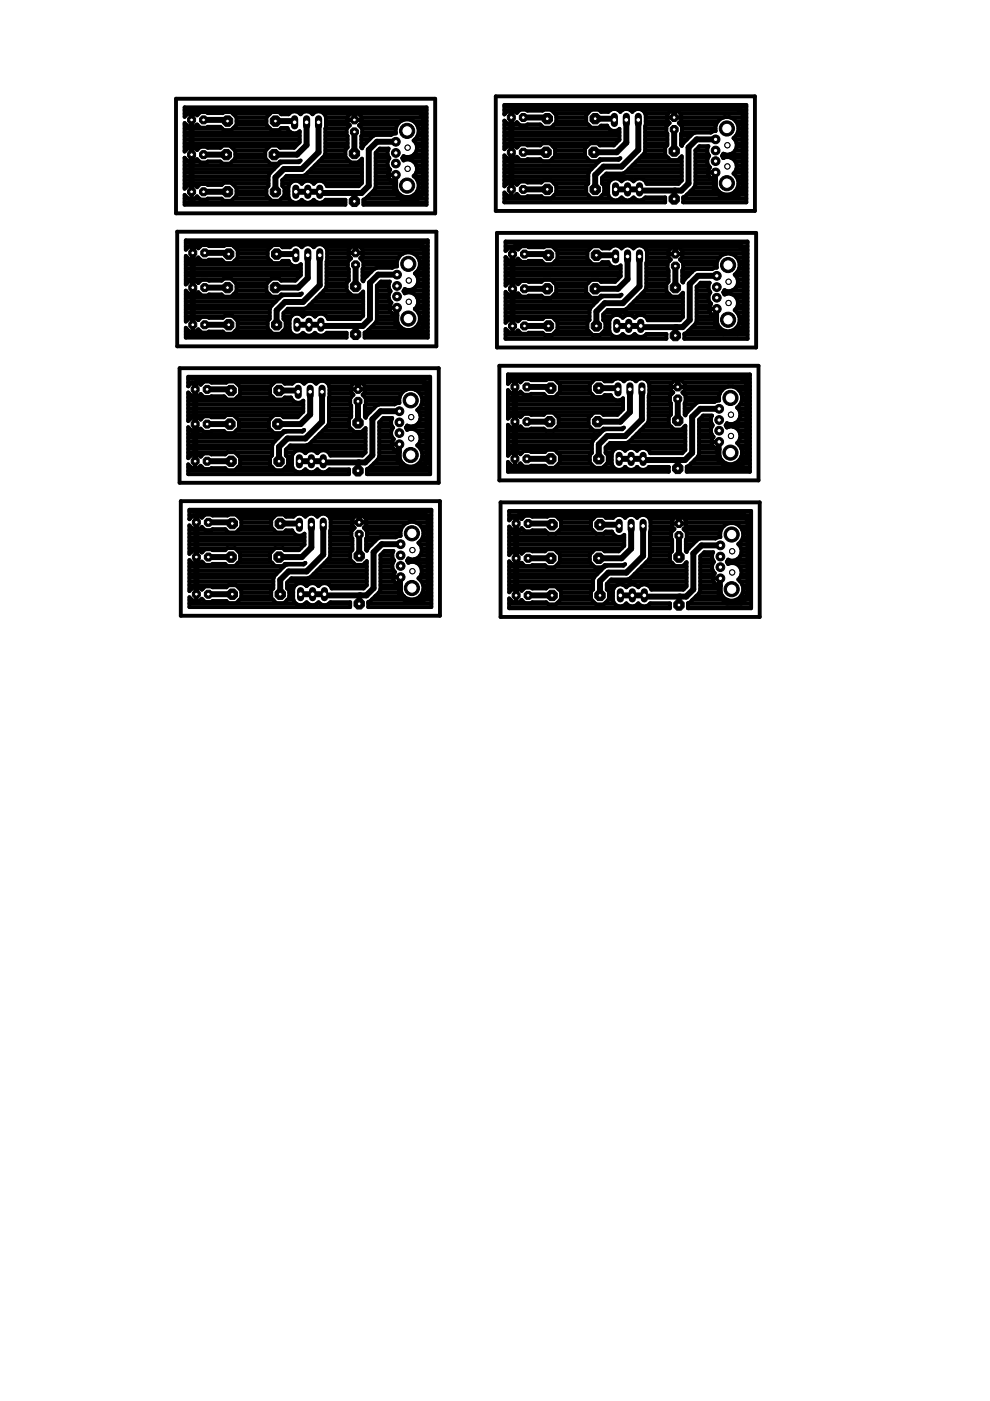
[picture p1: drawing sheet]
<svg xmlns="http://www.w3.org/2000/svg" width="210mm" height="297mm" viewBox="0 0 210 297" stroke-linecap="round" stroke-linejoin="round" font-family="sans-serif">
<g fill="none" stroke="#000" stroke-width="1.3">
<path d="M40.6 33.3h.3M43.2 25.4h4.8l.2 .3M43.2 32.8h4.8M58.4 25.7h3.8l.3 .2M65 25.9v4.9l-2 2h-4.9M67.5 25.9v6.4l-3.5 3.5h-3.8l-1.8 1.8v3.1M75.1 23.1v2.3M75.1 28v4.5M83.9 30.1h-4l-1.7 1.7v7.6l-1.5 1.5h-8.7l-.2-.2h-5.1M83.9 37.1l-.1 .1v3.5l1.5 1.5h3l1.6-1.5v-16l-1.6-1.6h-46.4l-1.3 1.3v16.3M108.4 32.8h.3M111 24.9h4.8l.2 .3"/>
<path d="M111 32.3h4.8M126.2 25.2h3.8l.3 .2M132.8 25.4v4.8l-2 2.1h-4.9M135.3 25.4v6.4l-3.5 3.5h-3.8l-1.8 1.8v3.1M142.9 22.6v2.3M142.9 27.5v4.5M151.7 29.5h-4l-1.7 1.8v7.6l-1.5 1.5h-8.7l-.2-.2h-5.1M151.7 36.6l-.1 .1v3.5l1.5 1.5h3l1.6-1.5v-16l-1.6-1.6h-46.4l-1.3 1.3v16.3M43.2 40.7h5M43.4 53.6h4.8l.3 .3M58.7 53.9h3.8l.2 .2M65.3 54.1v4.8l-2.1 2.1h-4.8"/>
<path d="M67.8 54.1v6.4l-3.6 3.5h-3.8l-1.7 1.8v3.1M75.4 40.9l-.3 .3M75.4 51.3v2.3M75.4 56.2v4.5M84.2 58.2h-4l-1.8 1.8v7.6l-1.5 1.5h-8.6l-.3-.2h-5M111 40.2h5M111.2 53.9h4.8l.3 .2M126.4 54.1h3.9l.2 .3M133.1 54.4v4.8l-2.1 2h-4.8M135.6 54.4v6.3l-3.6 3.6h-3.8l-1.8 1.8v3M143.2 40.4l-.3 .3M143.2 51.6v2.3"/>
<path d="M143.2 56.4v4.6M152 58.5h-4l-1.8 1.7v7.6l-1.5 1.6h-8.6l-.3-.3h-5M40.9 61.5h.2M43.4 61h4.8M43.4 68.9h5.1M75.6 69.1l-.2 .3M84.2 65.2l-.2 .2v3.5l1.6 1.5h3l1.5-1.5v-16l-1.5-1.6h-46.5l-1.2 1.3v16.3M108.7 61.7h.2M111.2 69.1h5.1M111.2 61.2h4.8M143.4 69.4l-.2 .2M143.7 79.8v2.2"/>
<path d="M152 65.5l-.2 .1v3.5l1.6 1.5h3l1.5-1.5v-16l-1.5-1.5h-46.5l-1.2 1.3v16.2M41.4 90.4h.2M43.9 82.5h4.8l.3 .3M43.9 89.9h4.8M43.9 97.8h5.1M59.2 82.8h3.8l.2 .3M65.8 83.1v4.8l-2.1 2h-4.8M68.3 83.1v6.3l-3.6 3.6h-3.8l-1.7 1.7v3.1M75.9 80.3v2.2M75.9 85.1v4.6M76.2 98l-.3 .3M84.7 87.2h-4l-1.7 1.7v7.6l-1.6 1.5h-8.6l-.3-.2h-5"/>
<path d="M84.7 94.2l-.2 .1v3.5l1.6 1.5h3l1.5-1.5v-16l-1.5-1.5h-46.4l-1.3 1.2v16.3M109.2 89.9h.2M111.7 82h4.8l.3 .3M111.7 89.4h4.8M111.7 97.3h5.1M127 82.3h3.8l.2 .2M133.6 82.5v4.9l-2.1 2h-4.8M136.1 82.5v6.4l-3.6 3.6h-3.8l-1.7 1.7v3.1M143.7 84.6v4.6M144 97.5l-.3 .3M152.5 86.7h-4l-1.8 1.7v7.6l-1.5 1.5h-8.6l-.2-.2h-5.1M152.5 93.7l-.2 .1v3.5l1.6 1.5h3l1.5-1.5v-16l-1.5-1.5h-46.5l-1.2 1.2v16.3"/>
<path d="M41.6 118.6h.3M44.2 110.7h4.8l.3 .3M44.2 118.1h4.8M59.4 111h3.8l.3 .3M66 111.3v4.8l-2 2h-4.8M68.5 111.3v6.3l-3.5 3.6h-3.8l-1.8 1.7v3.1M76.2 108.5v2.2M76.2 113.3v4.6M84.9 115.4h-4l-1.7 1.7v7.6l-1.5 1.5h-8.7l-.2-.2h-5.1M109.4 118.9h.3M112 111h4.8l.3 .3M112 118.4h4.8"/>
<path d="M127.2 111.3h3.8l.3 .2M133.8 111.5v4.8l-2 2.1h-4.8M136.4 111.5v6.4l-3.6 3.5h-3.8l-1.8 1.8v3M144 108.7v2.3M144 113.5v4.6M152.7 115.6h-4l-1.7 1.7v7.7l-1.5 1.5h-8.6l-.3-.3h-5.1M44.2 126h5.1M76.4 126.2l-.2 .3M84.9 122.4l-.1 .1v3.5l1.5 1.5h3.1l1.5-1.5v-16l-1.5-1.5h-46.5l-1.3 1.2v16.3M112 126.2h5.1M144.2 126.5l-.2 .2M152.7 122.6l-.1 .2v3.4l1.5 1.6h3.1l1.5-1.6v-16l-1.5-1.5h-46.5l-1.3 1.3v16.2"/>
</g>
<g fill="none" stroke="#000" stroke-width=".83">
<path d="M39.1 34.3h3.2M39.1 31.1h7.8M39.1 39.7h.3M39.1 38.9h8.2M39.1 38.2h17.8M39.1 37.4h17.8M39.1 36.6h18.3M39.1 35.8h19M39.1 35.1h19.8M39.1 33.5h.1M39.1 31.9h.3M39.1 30.4h24.3"/>
<path d="M39.1 29.6h24.4M39.1 28.8h24.4M39.1 28h22.5M39.1 27.2h8M39.1 26.5h.4M39.1 24.1h.7M39.1 23.3h51.3M40 34.3l-.9-.9v6.6l.9-.8h1.2l.6 .5 .7-.7h1.3l.2 .2h3l.5-.4h1.5l1.1 1.1v1.5l-1.1 1.2h-1.5l-.5-.5h-3l-.2 .2h-1.3l-.7-.7-.6 .6h-1.2l-.9-.9v2.1h34.1v-1h-4.2a1.52 1.52 0 0 1-2.5 0 1.55 1.55 0 0 1-2.5 0 1.58 1.58 0 0 1-1.6 .6 1.58 1.58 0 0 1-1.2-1.3v-2.1a1.58 1.58 0 0 1 1.2-1.3 1.58 1.58 0 0 1 1.6 .7M40.6 23.9v3M40.6 31.3v3M40.6 39.2v3M40.6 32.8h.1"/>
<path d="M40.6 25.4h.1M40.6 39.7v.1M40.6 33.5h.1M40.6 32.7h.1M40.6 31.9h.1M40.6 26.5h.1M40.6 25.7h.1M40.6 24.9h.1M40.6 24.1h.1M41.4 24.1h.7M41.7 26.5h.1M43.8 31.1l.2 .2h2.7l.5-.4h1.6l1.1 1.1v1.6l-1.1 1.1h-1.6l-.5-.5h-2.7l-.2 .2h-1.3l-.7-.7-.6 .6"/>
<path d="M44 34.3h2.8M49 31.1h8.1M49.2 34.3h7.7M49.2 38.9h7.7M49.4 24.1h7.9M49.4 27.2h7.9M49.8 31.9h6.5M49.9 33.5h6.3M49.9 32.7h6.3M50 39.7h6.6M50.1 24.9l-1.1-1.1h-1.5l-.3 .2h-3.2l-.2-.2h-1.3l-.7 .7-.6-.6h-1.2l-.9 .9v-2h51.3v20.6h-13.4v-1.1l.5-.2 1.9-1.9 .3-.5v-7.3l.8-.9h1.9a1.69 1.69 0 0 0 .2 2l-.4 .8v.7M50.1 24.9v1.6l-1.1 1.1h-1.5l-.8-.7h-2.7l-.2 .2h-1.3l-.7-.7-.6 .5h-1.2l-.9-.8v6.1l.9-.9h1.2l.6 .5 .7-.7"/>
<path d="M50.1 26.5h6.4M50.1 25.7h6.4M50.1 24.9h6.4M56.5 24.9v1.6l1.1 1.1h1.6l.4-.5h1.3l.7 .9M56.5 24.9l1.1-1.1h1.6l.4 .4h1.6a1.57 1.57 0 0 1 2.5 0 1.57 1.57 0 0 1 2.6 0 1.59 1.59 0 0 1 1.6-.6 1.59 1.59 0 0 1 1.2 1.3l-.1 7.7-.3 .5-3.9 4-.5 .2h-3.5l-1 .9v1.2l.5 .5v1.5l-1.1 1.2h-1.6l-1.1-1.2v-1.5l.4-.5v-2.1l.3-.5 2.2-2.2 .5-.2h3.5l.3-.4-.5 .2h-3.8l-.5 .5h-1.6l-1.1-1.1v-1.6l1.1-1.1h1.6l.5 .4h3l1.1-1.1v-2.4l-.2 .2M59.2 31.1h3.4M59.4 34.3h4.1M59.5 27.2h1.5M59.5 24.1h1.8M59.8 38.9h1.6M59.9 38.2h16.9M60.2 39.7h1"/>
<path d="M60.7 37.4h16.1M61.6 28l.5 .3h.7l.5-.3M63.3 28h.2M63.6 24.1h.2M64 38.9h.1M64 39a1.54 1.54 0 0 1 2.5 0M65.3 36.6h11.5M66 35.8h10.8M66.1 24.1h.3M66.5 38.9h.1M66.8 35.1h10M67.6 34.3h6.6"/>
<path d="M68.4 33.5h5M68.7 24.1h5.6M68.9 32.7h4.3M69 31.1h4.7M69 31.9h4.2M69 30.4h4.7M69 29.6h4.7M69 28.8h4.6M69 28h4.5M69 27.2h4.6M69 38.9h7.6M69.1 26.5h5"/>
<path d="M69.1 25.7h4.6M69.1 24.9h4.6M73.7 25.4h2.9M75.1 23.9v1.5M75.1 25.4h.1M75.1 24.9h.1M75.1 24.1h.1M75.9 24.1h14.5M76.1 34.3h.7M76.2 26.5h8M76.6 31.1h.3M76.6 30.4h1"/>
<path d="M76.6 29.6h1.7M76.6 28.8h2.6M76.6 25.7h8.4M76.6 24.9h13.8M76.8 27.2h7.1M76.8 28h7.1M79.6 39.7h4.3M79.7 34.3h2.5M79.7 38.9h4.2M79.7 38.2h3.1M79.7 37.4h2.7M79.7 36.6h2.7"/>
<path d="M79.7 35.8h2.9M79.7 35.1h2.5M79.7 33.5h2.8M79.7 32.7h2.5M80.1 31.9h2.1M82.2 35l.5 1a1.59 1.59 0 0 0-.2 1.7 1.59 1.59 0 0 0 1.5 1 2.45 2.45 0 0 0 1.4 2.9 2.45 2.45 0 0 0 3.1-1.1 2.45 2.45 0 0 0-.8-3.2 1.97 1.97 0 0 0 .4-2.6 1.97 1.97 0 0 0-2.5-.7l-.3-.5 .3-.4a1.97 1.97 0 0 0 2.5-.7 1.97 1.97 0 0 0-.4-2.6 2.46 2.46 0 0 0-.5-4.3 2.46 2.46 0 0 0-3.3 2.8l-1 .3h-3.3l-.5 .2-2.1 2.2-.2 .5-.2-.2v-2.4l.2-.2v-1.4l-.7-.7 .5-.5v-1.3l-.8-.9h-1.3l-.8 .9v1.3l.5 .5-.7 .7v1.4l.2 .2v2.4l-.5 .4v1.6l1.2 1.1h1.5l.9-.8v5.2l-.7 .7h-6.8a1.55 1.55 0 0 0-1.2-1.2 1.55 1.55 0 0 0-1.6 .7M82.3 37.1h1.6M83.9 37.1v1.6M83.9 37.1h.1M83.9 38.2h.1M83.9 37.4h.1M85.3 33.5h5.1"/>
<path d="M87.6 25.7h2.8M87.7 34.3h2.7M87.8 37.4h2.6M87.8 32.7h2.6M87.9 29.6h2.5M88.2 30.4h2.2M88.2 36.6h2.2M88.2 35.1h2.2M88.3 31.9h2.1M88.4 31.1h2M88.4 35.8h2M88.4 26.5h2"/>
<path d="M88.5 38.2h1.9M88.5 28.8h1.9M88.7 27.2h1.7M88.8 39.7h1.6M88.8 38.9h1.6M88.8 28h1.6M106.9 34.3h20.1M106.9 31.1h.5M106.9 38.9h.6M106.9 38.2h17.8M106.9 37.4h17.8M106.9 36.6h17.9"/>
<path d="M106.9 35.8h18.5M106.9 35.1h19.3M106.9 33.5h.6M106.9 30.4h23.7M106.9 29.6h24.4M106.9 28.8h24.4M106.9 28h24.4M106.9 27.2h22.2M106.9 26.5h3.3M106.9 25.7h.2M106.9 24.1h.2M106.9 23.3h3.3"/>
<path d="M106.9 22.6h51.3M108.4 23.4v3M108.4 30.8v3M108.4 38.7v3M108.4 32.3h.1M108.4 24.9h.1M108.4 39.7v.1M108.4 38.9v.1M108.4 33.5h.1M108.4 32.7h.1M108.4 31.9h.1M108.4 31.1v.1"/>
<path d="M108.4 25.7h.1M108.4 24.1h.1M109.3 38.9h.5M109.3 33.5h.5M109.4 31.1h.4M111.7 23.3h3.5M111.8 26.5h2.8M115 30.4l-.5 .4h-2.7l-.2-.2h-1.3l-.7 .7-.6-.5h-1.2l-.9 .8v-6l.9 .8h1.2l.6-.5 .7 .7h1.3l.2-.2h2.7l.8 .7h1.5l1.1-1.1v-1.6l-1.1-1.1h-1.5l-.3 .2h-3.2l-.2-.2h-1.3l-.7 .7-.6-.6h-1.2l-.9 .9v-2.1h51.3v20.7h-13.4v-1.1l.5-.2 1.9-1.9 .2-.5v-7.3l.9-.9h1.9a1.69 1.69 0 0 0 .2 2 1.69 1.69 0 0 0 .1 2.5 1.57 1.57 0 0 0-.2 1.9M116.6 30.4l1.1 1.1v1.6l-1.1 1.1h-1.6l-.5-.5h-2.7l-.2 .2h-1.3l-.7-.7-.6 .6h-1.2l-.9-.9v6.6l.9-.8h1.2l.6 .5 .7-.7h1.3l.2 .2h3l.5-.5h1.5l1.1 1.2v1.5l-1.1 1.2h-1.5l-.5-.5h-3l-.2 .2h-1.3l-.7-.7-.6 .6h-1.2l-.9-.9v2.1h34.1v-1.1h-4.2a1.52 1.52 0 0 1-2.5 0 1.55 1.55 0 0 1-2.5 0 1.58 1.58 0 0 1-1.6 .7 1.58 1.58 0 0 1-1.3-1.3v-2.1a1.59 1.59 0 0 1 1.3-1.2 1.59 1.59 0 0 1 1.6 .6 1.57 1.57 0 0 1 2.5 0 1.56 1.56 0 0 1 1.6-.7 1.56 1.56 0 0 1 1.2 1.2l6.8-.1M116.9 23.3h8.4M117.3 33.5h7.1M117.3 31.1h7.1"/>
<path d="M117.4 26.5h7.4M117.5 38.9h7.2M117.7 24.1h6.9M117.7 32.7h6.3M117.7 31.9h6.3M117.9 39.7h6.4M117.9 25.7h6.4M117.9 24.9h6.4M127 23.3h2.4M127.6 38.2h1.9M127.7 38.9h1.3M128 37.4h16.5"/>
<path d="M128.1 39.7h.8M129.4 23.3l-.4 .4h-1.6l-.4-.4h-1.6l-1.1 1.1v1.6l1.1 1.1h1.6l.4-.5h1.3a1.54 1.54 0 0 0 2.6 .7v2.4l-1.1 1.1h-3l-.5-.4M129.4 23.3a1.6 1.6 0 0 1 2.1 .4l.4-.4M131.1 23.3h.8M131.5 38.2h.6M131.9 23.3a1.6 1.6 0 0 1 2.2 .4l.4-.4M132.5 36.6h12M133.3 35.8h11.2M133.6 23.3h.9M134 38.2h.6M134.1 35.1h10.4M134.5 23.3a1.61 1.61 0 0 1 2.4 1.1l-.1 7.7-.2 .5-4 4-.5 .2h-3.5l-1 .9v1.2l.5 .5v1.5l-1.1 1.2h-1.6l-1.1-1.2v-1.5l.4-.5v-2.1l.3-.5 2.1-2.2 .6-.2h3.5l.3-.4-.5 .2h-3.8l-.5 .5h-1.6l-1.1-1.1v-1.6l1.1-1.1"/>
<path d="M134.9 34.3h9.6M135.7 33.5h6M136.2 23.3h22M136.4 32.7h4.6M136.6 38.2h7.9M136.8 31.1h4.3M136.8 31.9h4.2M136.8 30.4h4.7M136.8 29.6h4.7M136.8 28.8h4.7M136.8 28h4.5M136.8 27.2h4.5"/>
<path d="M136.8 24.1h4.8M136.9 26.5h4.7M136.9 25.7h4.7M136.9 24.9h16.6M142.9 23.4v1.5M142.9 24.9h.1M142.9 24.1h.1M144.2 33.5h.3M144.3 24.1h13.9M144.3 26.5h7.5M144.3 25.7h8M144.4 30.4h.5"/>
<path d="M144.4 29.6h1.2M144.4 28.8h2M144.6 28h6.2M144.6 27.2h7.1M147.2 39.7h4.7M147.4 34.3h2.6M147.4 38.9h4.3M147.4 37.4h2.9M147.4 35.8h2.9M147.4 35.1h2.8M147.4 33.5h2.7M147.4 32.7h2.8"/>
<path d="M147.4 31.9h2.6M148.2 31.1h2M150.3 37.4l.6 .5 .7 .2M151.7 36.6h-4.3M151.7 36.6v1.5M151.7 36.6h.1M151.7 37.4h.1M153.3 32.7h.4M153.3 33.5h.1M154.8 32.7h3.4M154.8 24.9h3.4M155 33.5h3.2"/>
<path d="M155.7 36.6h2.5M155.8 29.6h2.4M155.9 31.9a1.95 1.95 0 0 1-2.5 .7l-.3 .4 .3 .5a1.98 1.98 0 0 1 2.5 .7 1.98 1.98 0 0 1-.4 2.6 2.45 2.45 0 0 1 .8 3.2 2.45 2.45 0 0 1-3.1 1.1 2.45 2.45 0 0 1-1.4-2.9h-4.4M155.9 31.9h2.3M155.9 31.9a1.96 1.96 0 0 0-.4-2.6 2.47 2.47 0 0 0-.5-4.3 2.47 2.47 0 0 0-3.3 2.8l-1 .3h-3.3l-.5 .2-2.1 2.2-.2 .4-.2-.1v-2.5l.2-.1v-1.4l-.7-.7 .5-.6v-1.2l-.8-.9h-1.3l-.8 .9v1.2l.5 .6-.7 .7v1.4l.2 .1v2.5l-.5 .4v1.6l1.2 1.1h1.5l.8-.8v5.2l-.6 .7M155.9 34.3h2.3M156 25.7h2.2M156 28.8h2.2M156.1 37.4h2.1M156.1 35.8h2.1M156.2 30.4h2M156.2 31.1h2"/>
<path d="M156.2 35.1h2M156.4 39.7h1.8M156.4 28h1.8M156.4 26.5h1.8M156.5 38.2h1.7M156.5 38.9h1.7M156.5 27.2h1.7M39.1 42.1h.8M39.1 42.9h23M39.4 59.2h7.9M39.4 58.5h24.3M39.4 57.7h24.4"/>
<path d="M39.4 56.9h24.4M39.4 56.1h22.3M39.4 55.4h7.9M39.4 54.6h.3M39.4 52.2h.7M39.4 51.4h51.3M40.6 40.7h.1M40.6 42.1h.1M40.6 41.3h.1M40.6 40.5h.1M40.9 52.1v3M40.9 59.5v3"/>
<path d="M40.9 53.6h.1M40.9 54.6h.1M40.9 53.8h.1M40.9 53h.1M40.9 52.2h.1M41.3 42.1h.9M41.6 52.2h.9M49.2 59.2h8.2M49.5 42.1h7.6M49.5 52.2h8.1M49.7 55.4h7.7M50.1 41.3h6.4"/>
<path d="M50.1 40.5h6.4M50.3 53h6.5M50.4 54.6h6.3M50.4 53.8h6.3M57.8 52h1.6l.5 .4h1.5a1.54 1.54 0 0 1 2.6 0 1.54 1.54 0 0 1 2.5 0 1.58 1.58 0 0 1 1.7-.6 1.58 1.58 0 0 1 1.2 1.3l-.2 7.6-.2 .6-4 4-.5 .2h-3.5l-.9 .9v1.2l.5 .5v1.5l-1.2 1.2h-1.6l-1.1-1.2v-1.5l.5-.5v-2.1l.2-.5 2.2-2.2 .5-.2h3.5l.4-.4-.5 .2h-3.9l-.4 .5h-1.6l-1.1-1.1v-1.6l1.1-1.1h1.6l.4 .4h3l1.2-1.2v-2.3a1.56 1.56 0 0 1-2.6-.7h-1.3l-.5 .5h-1.6l-1.1-1.1v-1.6zM59.4 59.2h3.5M59.7 42.1h1.6M59.7 52.2h1.9M59.9 55.4h1.3M60.3 41.3h.9M60.3 40.5h.9M63.3 42.9h1.3"/>
<path d="M63.7 56.1h.1M63.8 52.2h.4M65.9 42.9h1.3M66.3 52.2h.4M68.4 42.9h4.8M68.9 52.2h5.8M69.2 59.2h4.8M69.2 58.5h4.8M69.2 57.7h4.8M69.2 56.9h4.6M69.2 56.1h4.5M69.3 55.4h4.6"/>
<path d="M69.3 53h4.6M69.4 54.6h4.8M69.4 53.8h4.5M73.9 53v1.2l.5 .6-.7 .7v1.3l.3 .2v2.5l-.5 .4v1.6l1.1 1.1h1.6l.8-.8v5.2l-.7 .6h-6.7a1.56 1.56 0 0 0-1.3-1.1 1.56 1.56 0 0 0-1.5 .6 1.58 1.58 0 0 0-2.6 0 1.59 1.59 0 0 0-1.6-.6 1.59 1.59 0 0 0-1.2 1.3v2.1a1.59 1.59 0 0 0 1.2 1.3 1.59 1.59 0 0 0 1.6-.7 1.57 1.57 0 0 0 2.6 0 1.55 1.55 0 0 0 2.5 0h4.2v1.1h-34.1v-2.1l.9 .8h1.2l.5-.5 .7 .7h1.4l.2-.2h2.9l.5 .5h1.6l1.1-1.2v-1.5l-1.1-1.1h-1.6l-.5 .4h-2.9l-.2-.2h-1.4l-.7 .7-.5-.5h-1.2l-.9 .8v-6.6l.9 .9h1.2l.5-.6 .7 .7h1.4l.2-.2h2.7l.5 .5h1.5l1.1-1.1v-1.6l-1.1-1.1h-1.5l-.5 .4h-2.7l-.2-.2h-1.4l-.7 .7-.5-.5h-1.2l-.9 .8v-6l.9 .8h1.2l.5-.5 .7 .7h1.4l.2-.2h2.7l.7 .7h1.6l1.1-1.1v-1.6l-1.1-1.1h-1.6l-.2 .2h-3.2l-.2-.2h-1.4l-.7 .7-.5-.6h-1.2l-.9 .9v-2.1h51.3v20.7h-13.4v-1.1l.4-.2 .4-.4M73.9 53.6h3M73.9 53l.9-.9h1.2l.9 .9M75.1 41.2v1.5M75.4 52.1v1.5M75.4 53h.1M75.4 52.2h.1M76.1 52.2h14.6M76.6 54.6h7.9"/>
<path d="M76.9 59.2h.3M76.9 58.5h1M76.9 57.7h1.8M76.9 53v1.2l-.5 .6 .6 .7v1.3l-.1 .2v2.5l.1 .1 .2-.5 2.2-2.1 .5-.2h3.2M76.9 53.8h8.5M76.9 53h13.8M76.9 55.4h7.3M77 56.9h2.6M77 42.9h13.4M77 56.1h7.2M77.6 42.1h12.8M78.3 41.3h6.5"/>
<path d="M79.1 40.5h5.1M83.2 56.7l-.1 .1M84.5 54.6l-.3 .9v1l-1 .2M84.5 54.6a2.48 2.48 0 0 1 4.1 0M87.7 53.8h3M87.8 41.3h2.6M88.2 57.7h2.5M88.4 58.5h2.3M88.5 40.5h1.9M88.6 54.6a2.42 2.42 0 0 1-.7 3.4 1.97 1.97 0 0 1 .5 2.6 1.97 1.97 0 0 1-2.6 .7l-.1 .3M88.6 54.6h2.1M88.6 59.2h2.1"/>
<path d="M88.8 56.9h1.9M88.9 55.4h1.8M89 56.1h1.7M106.9 42.1h22.6M106.9 41.3h.5M107.2 59.2h23.7M107.2 58.5h24.4M107.2 57.7h24.4M107.2 56.9h24.4M107.2 56.1h22.1M107.2 55.4h.8M107.2 54.6h.1"/>
<path d="M107.2 53h.2M107.2 52.2h22.6M107.2 51.4h51.3M108.4 40.2h.1M108.4 41.3h.1M108.4 40.5h.1M108.7 52.4v3M108.7 59.7v3M108.7 53.9h.1M108.7 55.4h.1M108.7 54.6h.1M108.7 53.8h.1"/>
<path d="M108.7 53h.1M109.3 55.4h1M109.4 41.3h.3M110.5 52.2l-.7 .7-.5-.5h-1.2l-.9 .8v-2h51.3v20.6h-13.4v-1l.4-.2 .4-.4M111.9 52.2l.2 .2h3.2l.2-.2M112.1 55.4h2.7M117.1 52.2l1.1 1.1v1.6l-1.1 1.1h-1.6l-.7-.7h-2.7l-.2 .2h-1.4l-.7-.7-.5 .6h-1.2l-.9-.9v6.1l.9-.9h1.2l.5 .6 .7-.7h1.4l.2 .2h2.7l.5-.5h1.5l1.1 1.1v1.6l-1.1 1.1h-1.5l-.5-.4h-2.7l-.2 .2h-1.4l-.7-.7-.5 .5h-1.2l-.9-.8v6.6l.9-.9h1.2l.5 .5 .7-.6h1.4l.2 .1h2.9l.5-.4h1.6l1.1 1.1v1.6l-1.1 1.1h-1.6l-.5-.5h-2.9l-.2 .3h-1.4l-.7-.7-.5 .5h-1.2l-.9-.9v2.1h34.1v-1h-4.2a1.55 1.55 0 0 1-2.5 0 1.58 1.58 0 0 1-2.6 0 1.59 1.59 0 0 1-1.6 .6 1.59 1.59 0 0 1-1.2-1.2M117.6 41.3h7M117.8 55.4h7.2M117.9 53h7M117.9 40.5h6.4M118.2 54.6h6.3"/>
<path d="M118.2 53.8h6.3M125.6 52.2l-1.1 1.1v1.6l1.1 1.1h1.6l.5-.4h1.3a1.56 1.56 0 0 0 2.6 .7v2.3l-1.2 1.2h-3l-.4-.5h-1.6l-1.1 1.1v1.6l1.1 1.1h1.6l.4-.4h3.9l.5-.2-.4 .3h-3.5l-.5 .3-2.2 2.1-.2 .6v2.1M127.2 52.2l.5 .5h1.5a1.54 1.54 0 0 1 2.6 0 1.54 1.54 0 0 1 2.5 0 1.58 1.58 0 0 1 1.7-.6 1.58 1.58 0 0 1 1.2 1.2l-.2 7.7-.2 .6-4 3.9-.5 .2h-3.5l-.9 1v1.2M127.7 41.3h1.3M128.1 40.5h.8M131.2 52.2h1.1M131.6 42.1h.4M133.8 52.2h1.1M134.1 42.1h.4M136.3 52.2h22.2M136.6 42.1h4.4M137 59.2h4.8"/>
<path d="M137 58.5h4.8M137 57.7h4.8M137 56.9h4.5M137 56.1h4.5M137 53h4.9M137.2 55.4h4.7M137.2 54.6h4.6M137.2 53.8h4.5M141.7 53.9h3M142.9 40.4v1.8M143.2 52.4v1.5M143.2 53.8h.1"/>
<path d="M143.2 53h.1M144.5 53h14M144.5 55.4h7.6M144.6 54.6h8M144.7 59.2h.5M144.7 58.5h1.2M144.7 57.7h2M144.7 53.8h13.8M144.8 42.1h13.4M144.8 56.9h6.4M144.8 56.1h7.2M145.6 41.3h12.6"/>
<path d="M146.4 40.5h6M153.9 53.8a2.42 2.42 0 0 0-1.9 2.9l-1.1 .3h-3.2l-.5 .3-2.2 2.1-.2 .5-.1-.2v-2.4l.1-.2v-1.4l-.6-.7 .5-.5v-1.2l-.9-.9h-1.2l-.9 .9v1.2l.5 .5-.7 .7v1.4l.3 .2v2.4l-.5 .5v1.6l1.1 1.1h1.6l.8-.8v5.1l-.7 .7h-6.7a1.56 1.56 0 0 0-1.3-1.1 1.56 1.56 0 0 0-1.5 .6 1.58 1.58 0 0 0-2.6 0 1.59 1.59 0 0 0-1.6-.6 1.59 1.59 0 0 0-1.2 1.2v2.2M154.9 53.8a2.45 2.45 0 0 1 1.9 1.9 2.45 2.45 0 0 1-1 2.5 1.98 1.98 0 0 1 .4 2.6 1.98 1.98 0 0 1-2.6 .7l-.3 .5 .3 .5a1.98 1.98 0 0 1 2.6 .6 1.98 1.98 0 0 1-.4 2.6 2.46 2.46 0 0 1 .8 3.2 2.46 2.46 0 0 1-3.1 1.2 2.46 2.46 0 0 1-1.5-3 1.61 1.61 0 0 1-1.5-.9 1.61 1.61 0 0 1 .3-1.8 1.67 1.67 0 0 1-.2-2.4 1.69 1.69 0 0 1-.1-2.1h-1.9l-.9 .9M155.9 40.5h2.3M156 58.5h2.5M156.2 54.6h2.3M156.3 57.7h2.2M156.4 59.2h2.1M156.6 55.4h1.9M156.7 56.9h1.8M156.8 56.1h1.7M39.4 71h22.7"/>
<path d="M39.4 70.2h.7M39.4 67.8h.4M39.4 67.1h8.2M39.4 66.3h17.8M39.4 65.5h17.8M39.4 64.7h18.3M39.4 63.9h19.1M39.4 63.2h19.8M39.4 62.4h.8M39.4 60h.3M40.9 67.4v2.9M40.9 68.9h.1"/>
<path d="M40.9 61h.1M40.9 70.2h.1M40.9 69.4h.1M40.9 68.6h.1M40.9 67.8v.1M40.9 62.4h.1M40.9 61.6h.1M40.9 60.8h.1M40.9 60h.1M41.6 62.4h.9M41.7 70.2h.7M42 67.8h.1"/>
<path d="M49.4 67.1h7.8M49.5 62.4h7.6M49.8 70.2h7.5M50 60h6.6M50.1 61.6h6.4M50.1 60.8h6.4M50.2 67.8h6.8M50.4 69.4h6.3M50.4 68.6h6.3M60 70.2h1.5M60.1 67.1h1.7M60.2 66.3h16.8"/>
<path d="M60.3 67.8h1.1M60.6 69.4h.8M60.6 68.6h.8M61 65.5h16M63.6 62.4h.2M63.8 71h.9M64.1 67.1h.2M65.6 64.7h11.4M66.3 71h.9M66.4 63.9h10.6M66.7 67.1h.2M67.1 63.2h9.9"/>
<path d="M67.9 62.4h6.5M68.7 61.6h4.9M68.9 71h4.6M69.2 67.1h7.7M69.2 60.8h4.3M69.2 60h4.3M75.4 69.4v1.5M76.5 62.4h.5M77.3 71h13.4M77.9 70.2h12.8M78.1 69.9h.1M78.7 69.4h6.3"/>
<path d="M79.5 68.6h4.9M79.9 67.9l-.2 .5-1.6 1.5M79.9 67.8h4.3M79.9 67.1h4.3M79.9 66.3h3.1M79.9 65.5h2.7M79.9 64.7h2.8M79.9 63.9h2.9M79.9 63.2h2.5M79.9 62.4h2.6M79.9 61.6h2.8M79.9 60.8h2.5"/>
<path d="M80.4 60h2.1M82.4 63.2l.6 1a1.58 1.58 0 0 0 0 2.1M82.6 65.2h1.6M82.7 61.6l-.3-.6v-.7l.3-.6h-1.9l-.9 .9v7.3M82.7 61.6l.1 .1-.4 .8v.7M83 66.3l.6 .4 .6 .1v.3M84.2 67.1a2.47 2.47 0 0 0 2.4 2.9 2.47 2.47 0 0 0 2.4-2.9M84.2 65.2v1.6M84.2 65.2v.1M84.2 66.3h.1M84.2 65.5h.1M85.7 61.6l-.2 .1 .3 .5a1.97 1.97 0 0 1 2.6 .7 1.97 1.97 0 0 1-.5 2.6l.7 .7 .4 .9"/>
<path d="M85.7 61.6h5M87.8 62.4h2.9M88 65.5h2.7M88.1 69.4h2.6M88.1 60.8h2.6M88.5 63.2h2.2M88.5 64.7h2.2M88.6 60h2.1M88.6 63.9h2.1M88.7 66.3h2M88.8 68.6h1.9M89 67.8h1.7"/>
<path d="M89 67.1h1.7M107.2 71h8.2M107.2 70.2h.4M107.2 67.8h.6M107.2 67.1h17.8M107.2 66.3h17.8M107.2 65.5h17.9M107.2 64.7h18.5M107.2 63.9h19.3M107.2 63.2h20.1M107.2 62.4h.5M107.2 60h.6"/>
<path d="M107.2 71.7h34.1M107.7 79.5h51.3M108.7 68.6h.1M108.7 67.6v3M108.7 69.1h.1M108.7 61.2v.1M108.7 70.2h.1M108.7 69.4h.1M108.7 67.8v.1M108.7 62.4h.1M108.7 61.6h.1M108.7 60.8h.1"/>
<path d="M108.7 60h.1M109.5 67.8h.6M109.6 60h.5M109.6 62.4h.4M109.7 70.2h.3M117.1 71h8.5M117.5 60h7.2M117.6 62.4h7M117.7 67.8h7.3M117.9 70.2h6.9M117.9 61.6h6.4M117.9 60.8h6.4"/>
<path d="M118.2 69.4h6.3M118.2 68.6h6.3M125 67.9l-.5 .4v1.6l1.1 1.1h1.6l1.2-1.1v-1.6l-.5-.4M127.3 71h2.3M127.9 67.8h1.4M127.9 67.1h1.9M128.1 70.2h1.1M128.3 66.3h16.5M128.4 69.4h.8M128.4 68.6h.8M131.7 67.1h.7M131.9 71h.3"/>
<path d="M132.9 65.5h11.9M133.6 64.7h11.2M134.2 67.1h.7M134.4 71h.3M134.4 63.9h10.4M135.2 63.2h9.6M136 62.4h5.9M136.8 67.1h8M136.8 61.6h4.5M136.9 71h4.4M137 60.8h4.3M137 60h4.5"/>
<path d="M137.3 67.8h6.9M143.2 69.6v1.5M144.5 62.4h.3M145.1 71h13.4M145.1 71.7h13.4M145.9 70.2h7.9M146.7 69.4h5.9M147.5 68.6h4.6M147.7 67.8h4.3M147.7 67.1h3.9M147.7 66.3h2.9M147.7 65.5h4.3"/>
<path d="M147.7 64.7h2.9M147.7 63.9h2.7M147.7 63.2h2.5M147.7 62.4h2.7M147.7 61.6h2.7M147.7 60.8h2.5M147.7 60.8v7.3l-.2 .5-1.6 1.6M148.5 60h1.9M152 65.5v1.6M152 65.5h.1M152 67.1h.1M152 66.3h.1"/>
<path d="M153.6 62.4h.2M153.6 61.6h.2M154.9 70.2h3.6M155.1 62.4h3.4M155.2 61.6h3.3M156 65.5h2.5M156.2 63.2h2.3M156.2 60.8h2.3M156.2 69.4h2.3M156.3 66.3h2.2M156.4 64.7h2.1M156.4 63.9h2.1"/>
<path d="M156.4 60h2.1M156.7 68.6h1.8M156.7 67.1h1.8M156.8 67.8h1.7M39.9 81.9l.9-.8h1.2l.5 .5 .7-.7h1.4l.2 .2h3.2l.2-.2h1.6l1.1 1.1v1.6l-1.1 1.1h-1.6l-.7-.7h-2.7l-.2 .2M39.9 85.8h24.4M39.9 81.9v-2h51.3v20.6h-13.4v-1l.5-.2 1.9-2 .2-.5v-7.3l.9-.9h1.9a1.67 1.67 0 0 0 .1 2.1 1.69 1.69 0 0 0-.1 2.1M39.9 84.2h7.8M39.9 81.1h.8M39.9 94.4h17.8M39.9 99.8h22.6M39.9 99.1h.6"/>
<path d="M39.9 96.7h.4M39.9 95.9h8.3M39.9 95.2h17.8M39.9 93.6h18.4M39.9 92.8h19.1M39.9 92h19.9M39.9 91.3h.7M39.9 88.9h.4M39.9 88.1h7.9M39.9 87.4h24.3M39.9 86.6h24.4M39.9 85h22.3"/>
<path d="M39.9 83.5h.3M39.9 81.9h.1M39.9 80.3h51.3M41.4 81.1v3M41.4 88.4v3M41.4 96.3v3M41.4 97.8h.1M41.4 89.9h.1M41.4 89.7h.1M41.4 82.5v.1M41.4 99.1h.1M41.4 98.3h.1"/>
<path d="M41.4 97.5h.1M41.4 96.7v.1M41.4 91.3h.1M41.4 90.5h.1M41.4 88.9h.1M41.4 83.5h.1M41.4 82.7h.1M41.4 81.9h.1M41.4 81.1h.1M42.1 81.1h.9M42.2 91.3h.7M42.2 99.1h.7"/>
<path d="M42.4 96.7h.3M42.5 88.9h.1M42.5 89l.7-.7h1.4l.2 .2h2.7l.5-.5h1.5l1.2 1.1v1.6l-1.2 1.1h-1.5l-.5-.4h-2.7l-.2 .2h-1.4l-.7-.7-.5 .5h-1.2l-.9-.8v6.6l.9-.9h1.2l.5 .5 .7-.7h1.4l.2 .3h3l.4-.5h1.6l1.1 1.1v1.6l-1.1 1.1h-1.6l-.4-.4h-3l-.2 .1h-1.4l-.7-.7-.5 .6h-1.2l-.9-.9v2.1h34.1v-1h-4.2a1.54 1.54 0 0 1-2.5 0 1.55 1.55 0 0 1-2.6 0 1.58 1.58 0 0 1-1.6 .6 1.58 1.58 0 0 1-1.2-1.3v-2.1M43.2 84.2l-.7-.7-.5 .6h-1.2l-.9-.9v6.1l.9-.9h1.2l.5 .6M49.7 88.1h8.3M49.8 95.9h7.9M50 81.1h8.2M50.1 91.3h7.5M50.3 84.2h7.6M50.4 99.1h7.3M50.4 88.9h6.8M50.6 96.7h6.9"/>
<path d="M50.7 90.5h6.3M50.7 89.7h6.3M50.8 81.9h6.6M50.9 98.3h6.4M50.9 97.5h6.4M50.9 83.5h6.4M50.9 82.7h6.4M58.4 80.9h1.5l.5 .5h1.6a1.57 1.57 0 0 1 2.5 0 1.57 1.57 0 0 1 2.5 0 1.57 1.57 0 0 1 1.7-.6 1.57 1.57 0 0 1 1.1 1.2l-.1 7.7-.2 .5-3.9 4-.6 .2h-3.5l-.9 1v1.1l.5 .5v1.6l-1.2 1.1h-1.5l-1.1-1.1v-1.6l.4-.5v-2l.2-.6 2.2-2.2 .5-.2h3.5l.4-.3-.5 .2h-3.9l-.4 .4h-1.6l-1.1-1.1v-1.6l1.1-1.1h1.6l.4 .5h3l1.2-1.2v-2.4a1.54 1.54 0 0 1-2.6-.6h-1.3l-.5 .4h-1.5l-1.1-1.1v-1.6zM59.8 88.1h3.7M60.1 81.1h2.1M60.6 99.1h1.4M60.6 95.9h1.8"/>
<path d="M60.8 96.7h1.1M60.8 95.2h16.7M61.1 98.3h.8M61.1 97.5h.8M64.2 81.1h.5M64.2 85h.1M64.3 91.3h.1M64.4 99.8h.7M64.6 95.9h.3M65.1 94.4h12.4M66.1 93.6h11.4M66.8 81.1h.5"/>
<path d="M66.9 99.8h.7M66.9 92.8h10.6M67.1 95.9h.3M67.7 92h9.8M68.5 91.3h6.3M69.3 90.5h4.7M69.3 81.1h5.9M69.5 99.8h4.5M69.7 95.9h7.8M69.7 85.8h4.6M69.7 89.7h4.3M69.7 88.9h4.3"/>
<path d="M69.7 88.1h4.8M69.7 87.4h4.8M69.7 86.6h4.8M69.7 85h4.6M69.8 84.2h4.6M69.8 81.9h4.7M69.8 83.5h4.9M69.8 82.7h4.6M74.3 85.8v-1.4l.7-.7-.6-.5v-1.3l.9-.8h1.2l.9 .8v1.3l-.5 .5 .7 .7v1.4M74.3 85.8l.2 .2v2.4l-.5 .5v1.6l1.1 1.1h1.6l.8-.8v5.1M74.4 82.5h3M75.9 81.1v1.5"/>
<path d="M75.9 98.3v1.5M75.9 81.9h.1M75.9 81.1h.1M76.6 81.1h14.6M77 91.3h.5M77.1 83.5h8M77.4 88.1h.3M77.4 87.4h1.1M77.4 86.6h1.8M77.4 81.9h13.8M77.4 84.2h7.3M77.4 82.7h8.7"/>
<path d="M77.5 95.9l-.7 .7h-6.7a1.56 1.56 0 0 0-1.3-1.1 1.56 1.56 0 0 0-1.5 .6 1.58 1.58 0 0 0-2.6 0 1.59 1.59 0 0 0-1.6-.6 1.59 1.59 0 0 0-1.2 1.2M77.6 85.8l-.2 .2v2.4l.1 .2 .2-.5 2.2-2.1 .5-.3h3.3l1-.3a2.46 2.46 0 0 1 3.3-2.8 2.46 2.46 0 0 1 .5 4.3 1.97 1.97 0 0 1 .4 2.6 1.97 1.97 0 0 1-2.6 .7l-.3 .5 .3 .5 .5-.2h.8l.7 .3M77.6 85.8h2.6M77.6 85h7.1M77.8 99.8h13.4M78.5 99.1h12.7M79.2 98.3h6.3M80 97.5h4.9M80.4 94.4h2.7M80.4 96.7h4.3M80.4 95.9h4.3M80.4 95.2h3"/>
<path d="M80.4 93.6h2.8M80.4 92.8h2.8M80.4 92h2.5M80.4 91.3h2.6M80.4 90.5h2.8M80.4 89.7h2.5M81 88.9h2.1M83.1 94.2h1.6M83.2 92.8l.3 .3M83.5 93.1h.1M84.7 94.2v1.6M84.7 94.2h.1"/>
<path d="M84.7 95.2h.1M84.7 94.4h.1M86.2 90.5h5M88.1 82.7h3.1M88.3 91.3a1.97 1.97 0 0 1 .2 3.1 2.46 2.46 0 0 1 .8 3.2 2.46 2.46 0 0 1-3.1 1.2 2.46 2.46 0 0 1-1.4-3 1.6 1.6 0 0 1-1.6-.9 1.6 1.6 0 0 1 .3-1.8M88.3 91.3h2.9M88.5 94.4h2.7M88.7 98.3h2.5M88.7 89.7h2.5M88.8 86.6h2.4M88.9 87.4h2.3M88.9 92h2.3"/>
<path d="M89 93.6h2.2M89.1 83.5h2.1M89.1 88.9h2.1M89.2 95.2h2M89.2 92.8h2M89.2 88.1h2M89.3 97.5h1.9M89.3 85.8h1.9M89.4 84.2h1.8M89.5 95.9h1.7M89.5 96.7h1.7M89.5 85h1.7"/>
<path d="M107.7 85.8h24.4M107.7 84.2h22M107.7 81.1h.3M107.7 94.4h17.8M107.7 99.8h34.1M107.7 99.1h8.2M107.7 98.3h.4M107.7 95.9h.7M107.7 95.2h17.8M107.7 93.6h17.9M107.7 92.8h18.6M107.7 92h19.4"/>
<path d="M107.7 91.3h8M107.7 90.5h.4M107.7 88.1h.6M107.7 87.4h23.8M107.7 86.6h24.4M107.7 85h24.4M107.7 83.5h.8M107.7 80.3h22.8M109.2 80.6v2.9M109.2 87.9v3M109.2 95.8v3M109.2 97.3h.1"/>
<path d="M109.2 89.4h.1M109.2 82v.1M109.2 98.3h.1M109.2 97.5h.1M109.2 96.7v.1M109.2 95.9v.1M109.2 90.5h.1M109.2 89.7h.1M109.2 88.9h.1M109.2 88.1v.1M109.2 83.5h.1M109.2 82.7h.1"/>
<path d="M109.2 81.9h.1M109.2 81.1h.1M109.9 83.5h.9M110 95.9h.7M110 88.1h.7M110.2 90.5h.2M110.3 98.3h.1M117.4 91.3h8.5M117.6 84.2l1.1-1.1v-1.6l-1.1-1.1h-1.6l-.2 .2h-3.2l-.2-.2h-1.4l-.7 .7-.5-.5h-1.2l-.9 .8v-2h51.3v20.6h-13.4v-1l.4-.2 2-2 .2-.5v-7.3l.9-.9h1.9a1.67 1.67 0 0 0 .1 2.1 1.69 1.69 0 0 0 .2 2.4M117.7 99.1h8.3M118 88.1h7.3M118.2 95.9h7.3"/>
<path d="M118.2 90.5h6.9M118.3 81.1h7.2M118.3 83.5h7.1M118.4 89.7h6.4M118.4 88.9h6.4M118.5 98.3h6.8M118.7 97.5h6.4M118.7 96.7h6.4M118.7 82.7h6.4M118.7 81.9h6.4M126.2 84.2l-1.1-1.1v-1.6l1.1-1.1h1.5l.5 .5h1.6a1.57 1.57 0 0 1 2.5 0 1.57 1.57 0 0 1 2.5 0 1.59 1.59 0 0 1 1.7-.6 1.59 1.59 0 0 1 1.2 1.2l-.2 7.7-.2 .5-4 4-.5 .2h-3.5l-.9 .9v1.2l.5 .5v1.6l-1.2 1.1h-1.5l-1.1-1.1v-1.6l.4-.5v-2l.2-.6 2.2-2.2 .5-.2h3.5l.4-.3-.5 .2h-3.8l-.5 .4h-1.6l-1.1-1.1v-1.6l1.1-1.1h1.6l.5 .5h2.9l1.2-1.2v-2.4a1.54 1.54 0 0 1-2.4-.2M127.6 91.3h.3"/>
<path d="M127.7 84.2l.5-.4h1.3l.2 .4M127.9 99.1h2.2M128.4 95.9h1.4M128.4 95.2h2.1M128.7 98.3h1M128.8 94.4h16.5M128.9 97.5h.8M128.9 96.7h.8M131.6 80.3h1.4M132.1 95.2h.9M132.5 99.1h.1M133.4 93.6h11.9"/>
<path d="M134.1 80.3h1.5M134.2 92.8h11.1M134.6 95.2h1M135 99.1h.2M135 92h10.3M135.8 91.3h9.5M136.6 90.5h5.7M136.6 80.3h22.4M137.1 95.2h8.2M137.3 89.7h4.5M137.5 81.1h5M137.5 85.8h4.8"/>
<path d="M137.5 84.2h4.5M137.5 99.1h4.3M137.5 88.9h4.3M137.5 88.1h4.5M137.5 87.4h4.8M137.5 86.6h4.8M137.5 85h4.5M137.7 83.5h4.8M137.7 82.7h4.5M137.7 81.9h4.5M137.8 95.9h7M142.2 82.7l.5 .5-.7 .7v1.4l.3 .2v2.4l-.5 .5v1.6l1.1 1.1h1.6l.8-.8v5.1l-.7 .7h-6.7a1.56 1.56 0 0 0-1.3-1.1 1.56 1.56 0 0 0-1.5 .6 1.58 1.58 0 0 0-2.6 0 1.59 1.59 0 0 0-1.6-.6 1.59 1.59 0 0 0-1.2 1.2v2.2a1.58 1.58 0 0 0 1.2 1.2 1.58 1.58 0 0 0 1.6-.6 1.54 1.54 0 0 0 2.6 0 1.54 1.54 0 0 0 2.5 0h4.2v1h-34.1v-2.1l.9 .9h1.2l.5-.6 .7 .7h1.4l.2-.2h2.9l.5 .5h1.6l1.1-1.1v-1.6l-1.1-1.1h-1.6l-.5 .4h-2.9l-.2-.2h-1.4l-.7 .7-.5-.5h-1.2l-.9 .8v-6.5l.9 .8h1.2l.5-.5 .7 .7h1.4l.2-.2h2.7l.5 .4h1.5l1.1-1.1v-1.6l-1.1-1.1h-1.5l-.5 .5h-2.7l-.2-.2h-1.4l-.7 .7-.5-.6h-1.2l-.9 .9v-6.1l.9 .8h1.2l.5-.5 .7 .7h1.4l.2-.2h2.7l.7 .7"/>
<path d="M142.2 82.7v-1.3l.9-.8h1.2l.9 .8v1.3M142.2 82h3M143.7 80.6v1.4M143.7 97.5v1.8M143.7 82v.1M143.7 81.9h.1M143.7 81.1h.1M144.9 81.1h14.1M144.9 83.5h7.8M145.1 90.5h.2M145.2 85.8h2.1M145.2 87.4h.6"/>
<path d="M145.2 86.6h1.3M145.2 82.7l-.5 .5 .7 .7v1.4l-.2 .2v2.4l.1 .2 .2-.5 2.2-2.2 .5-.2h3.2l1.1-.3a2.47 2.47 0 0 1 3.3-2.8 2.47 2.47 0 0 1 .5 4.3 1.98 1.98 0 0 1 .4 2.6 1.98 1.98 0 0 1-2.6 .7l-.3 .5 .3 .5a1.93 1.93 0 0 1 2.9 1.3M145.2 82.7h8M145.2 81.9h13.8M145.4 84.2h7.1M145.4 85h6.5M145.6 99.8h13.4M145.6 99.1h13.4M146.5 98.3h7.6M147.3 97.5h5.7M148 96.7h4.6M148.2 94.4h2.8"/>
<path d="M148.2 95.9h4.3M148.2 95.2h3.7M148.2 93.6h2.7M148.2 92.8h2.9M148.2 92h2.7M148.2 91.3h2.5M148.2 90.5h2.7M148.2 89.7h2.7M148.3 88.9h2.4M149.1 88.1h1.9M150.9 93.7h1.6M151.3 92.6l-.2 .2"/>
<path d="M151.3 92.6h.1M152.5 93.7v1.6M152.5 93.7h.1M152.5 95.2h.1M152.5 94.4h.1M154 90.5h.5M155.4 90.5h3.6M155.6 98.3h3.4M155.9 89.7h3.1M156.4 86.6h2.6M156.6 93.6h2.4M156.6 82.7h2.4"/>
<path d="M156.6 91.3h2.4M156.7 88.9h2.3M156.7 94.4h2.3M156.8 97.5h2.2M156.9 85.8h2.1M156.9 87.4h2.1M157 92.8h2M157 92h2M157 88.1h2M157 92.8l-.3 .7-.4 .4a2.46 2.46 0 0 1 .8 3.2 2.46 2.46 0 0 1-3.1 1.2 2.46 2.46 0 0 1-1.5-3 1.6 1.6 0 0 1-1.4-2.5M157 92v.8M157.1 83.5h1.9"/>
<path d="M157.2 95.2h1.8M157.2 96.7h1.8M157.2 85h1.8M157.3 84.2h1.7M157.3 95.9h1.7M40.2 113.9h24.4M40.2 109.2h3.2M40.2 112.4h3.2M40.2 119.4h.6M40.2 117h.4M40.2 116.2h8M40.2 115.5h24.4"/>
<path d="M40.2 114.7h24.4M40.2 113.1h22.2M40.2 111.6h.1M40.2 110h.1M40.2 108.4h51.3M41 109.2l-.8 .9v-2h51.3v20.6h-13.4v-1.1a7.4 7.4 0 0 0 2.6-2.6v-7.3l.8-.9h1.9a1.69 1.69 0 0 0 .2 2.1 1.67 1.67 0 0 0 .2 2.4l-.4 .7-.1 .5M41.6 109.2v3M41.6 116.6v3M41.6 118.1h.1M41.6 110.7l.1 .1M41.6 119.4h.1M41.6 118.6h.1"/>
<path d="M41.6 117.8h.1M41.6 117l.1 .1M41.6 111.6h.1M41.6 110h.1M42.2 109.2l.6 .6 .7-.7h1.4l.2 .2h3.2l.2-.2h1.5l1.2 1.1v1.6l-1.2 1.1h-1.5l-.7-.7h-2.7l-.2 .2h-1.4l-.7-.7-.6 .5h-1.2l-.8-.8v6.1l.8-.9h1.2l.6 .6 .7-.7h1.4l.2 .1h2.7l.4-.4h1.6l1.1 1.1v1.6l-1.1 1.1h-1.6l-.4-.5h-2.7l-.2 .3h-1.4l-.7-.7-.6 .5h-1.2l-.8-.9v6.6l.8-.8h1.2l.6 .5 .7-.7h1.4l.2 .2h2.9l.5-.4h1.5l1.2 1.1v1.6l-1.2 1.1h-1.5l-.5-.5h-2.9l-.2 .2h-1.4l-.7-.7-.6 .6h-1.2l-.8-.9v2.1h34.1v-1h-4.2a1.55 1.55 0 0 1-2.6 0 1.58 1.58 0 0 1-2.5 0 1.59 1.59 0 0 1-1.6 .6 1.59 1.59 0 0 1-1.2-1.3v-2.1a1.59 1.59 0 0 1 1.2-1.2 1.59 1.59 0 0 1 1.6 .6 1.57 1.57 0 0 1 2.5 0 1.56 1.56 0 0 1 1.6-.6 1.56 1.56 0 0 1 1.2 1.1h6.8l.7-.7v-5.1l-.8 .8h-1.6l-1.1-1.2v-1.5l.4-.5v-2.4l-.2-.2v-1.4l.7-.7-.5-.5v-1.3l.8-.9M42.5 119.4h.6M42.7 117h.2M44.9 112.4h3M45 109.2h3.3M49.8 116.2h8.5M50.2 109.2h8.3M50.4 119.4h7.3"/>
<path d="M50.6 112.4h7.5M50.6 117h6.9M50.9 118.6h6.4M50.9 117.8h6.4M50.9 110h6.8M51.2 111.6h6.3M51.2 110.8h6.3M58.6 109.1h1.6l.4 .5h1.6a1.54 1.54 0 0 1 2.5 0 1.54 1.54 0 0 1 2.6 0 1.56 1.56 0 0 1 1.6-.7 1.56 1.56 0 0 1 1.2 1.3l-.1 7.7-.2 .5-4 4-.5 .2h-3.5l-.9 .9v1.2l.4 .5v1.6l-1.1 1.1h-1.6l-1.1-1.1v-1.6l.5-.5v-2.1l.2-.5 2.2-2.2 .5-.2h3.5l.3-.3-.4 .1h-3.9l-.5 .5h-1.5l-1.1-1.1v-1.6l1.1-1.1h1.5l.5 .4h3l1.2-1.1v-2.4a1.54 1.54 0 0 1-2.6-.7h-1.4l-.4 .5h-1.6l-1.1-1.1v-1.6zM60 116.2h3.8M60.3 109.2h2.2M64.4 109.2h.7M64.7 119.4h.1"/>
<path d="M67 109.2h.6M68.8 119.4h6.2M69.5 109.2h22M69.6 118.6h4.7M70 113.9h4.5M70 117.8h4.3M70 117h4.3M70 116.2h4.7M70 115.5h4.7M70 114.7h4.7M70 113.1h4.5M70 110h4.8"/>
<path d="M70.1 112.4h4.7M70.1 111.6h4.8M70.1 110.8h4.6M74.7 110.7h3M76.2 109.2v1.6M76.2 110h.1M76.8 109.2l.9 .9v1.3l-.6 .5 .7 .7v1.4l-.2 .2v2.4l.2 .2 .2-.5 2.1-2.1 .5-.3M77.3 119.4h.5M77.5 111.6h7.9M77.5 110h14M77.6 112.4h7.4M77.6 116.2h.4"/>
<path d="M77.6 115.5h1.2M77.6 114.7h2M77.7 110.8h8.9M77.8 113.9h6.1l1-.3a2.46 2.46 0 0 1 3.3-2.8 2.46 2.46 0 0 1 .5 4.3l.4 .4 .3 .7M77.8 113.1h7.1M80.7 118.6h2.7M80.7 119.4h2.6M80.7 117.8h2.5M81.3 117h2M86.5 118.6h5M87 118.6l-.4-.2-.3 .5 .3 .4a1.97 1.97 0 0 1 2.5 .7 1.97 1.97 0 0 1-.4 2.6l.7 .7M88.1 110.8h3.4"/>
<path d="M88.4 119.4h3.1M89 117.8h2.5M89.1 115.5h2.4M89.2 114.7h2.3M89.3 111.6h2.2M89.4 116.2a2.02 2.02 0 0 1-1.6 2.4M89.4 117h2.1M89.4 116.2h2.1M89.6 113.9h1.9M89.7 112.4h1.8M89.8 113.1h1.7M107.9 113.9h24.5"/>
<path d="M107.9 109.2h23M107.9 112.4h.7M107.9 119.4h.4M107.9 117h.7M107.9 116.2h23.9M107.9 115.5h24.5M107.9 114.7h24.5M107.9 113.1h8.3M107.9 110h.4M107.9 108.4h51.4M109.4 112.4h.1M109.4 109.5v3"/>
<path d="M109.4 116.9v3M109.4 118.4h.1M109.4 111h.1M109.4 110.8h.1M109.4 119.4h.1M109.4 118.6h.1M109.4 117.8h.1M109.4 117l.1 .1M109.4 111.6h.1M109.4 110h.1M110.2 112.4h.8M110.2 117h.8"/>
<path d="M110.5 119.4h.1M110.6 110h.1M117.9 113.1h8.5M118.2 117h7.4M118.5 119.4h6.8M118.5 110h7.3M118.6 112.4h7M118.7 118.6h6.4M118.7 117.8h6.4M119 111.6h6.3M119 110.8h6.3M126.4 109.3h1.6l.5 .5h1.5a1.54 1.54 0 0 1 2.5 0 1.54 1.54 0 0 1 2.6 0 1.58 1.58 0 0 1 1.6-.6 1.58 1.58 0 0 1 1.2 1.2l-.1 7.7-.2 .6-4 3.9-.5 .3h-3.5l-.9 .9v1.2l.4 .4v1.6l-1.1 1.1h-1.6l-1.1-1.1v-1.6l.5-.4v-2.1l.2-.5 2.2-2.2 .5-.2h3.5l.3-.4-.4 .2h-3.9l-.5 .5h-1.5l-1.1-1.2v-1.5l1.1-1.1h1.5l.5 .4h3l1.2-1.2v-2.3a1.54 1.54 0 0 1-2.6-.7h-1.3l-.5 .5h-1.6l-1.1-1.2v-1.5z"/>
<path d="M128 113.1h1.9M131.7 109.2h1.7M134.2 109.2h1.8M136.7 109.2h22.6M136.9 119.4h5.6M137.6 118.6h4.4M137.7 110h5.1M137.8 113.9h4.5M137.8 117.8h4.2M137.8 117h4.5M137.8 116.2h4.7M137.8 115.5h4.7"/>
<path d="M137.8 114.7h4.7M137.8 113.1h4.5M137.9 112.4h4.9M137.9 111.6h4.6M137.9 110.8h4.6M142.5 111h3M144 109.5v1.5M144 111h.1M144 110.8h.1M144 110h.1M145.1 110h14.2M145.1 112.4h7.8"/>
<path d="M145.4 119.4h.2M145.4 116.2h.7M145.4 115.5h1.4M145.4 114.7h2.2M145.5 111.6h8M145.5 110.8h13.8M145.6 113.9h6.7M145.6 113.1h7.1M148.5 118.6h2.6M148.5 119.4h2.7M148.6 117.8h2.4M154.3 119.4h5"/>
<path d="M156.3 118.6h3M156.6 115.5h2.7M156.8 111.6h2.5M157 117.8h2.3M157.1 116.2h2.2M157.2 114.7a2.46 2.46 0 0 0-1.6-3.8 2.46 2.46 0 0 0-2.9 3l-1 .3h-3.3l-.5 .2-2.1 2.1-.2 .5-.2-.1v-2.5l.2-.2v-1.3l-.7-.7 .6-.6v-1.2l-.9-.9h-1.3l-.8 .9v1.2l.5 .6-.7 .7v1.3l.2 .2v2.5l-.5 .4v1.6l1.2 1.1h1.6l.8-.8v5.2l-.7 .6h-6.8a1.56 1.56 0 0 0-1.2-1.1 1.56 1.56 0 0 0-1.6 .6 1.58 1.58 0 0 0-2.5 0 1.59 1.59 0 0 0-1.6-.6 1.59 1.59 0 0 0-1.2 1.3v2.1a1.59 1.59 0 0 0 1.2 1.2 1.59 1.59 0 0 0 1.6-.6M157.2 114.7h2.1M157.2 114.7l-.7 .7a1.98 1.98 0 0 1 .4 2.6 1.98 1.98 0 0 1-2.5 .6l-.3 .5 .3 .5a1.99 1.99 0 0 1 2.4 .5 1.99 1.99 0 0 1 .1 2.4M157.2 117h2.1M157.4 112.4h1.9M157.5 113.9h1.8M157.6 113.1h1.7"/>
<path d="M40.2 128h22.5M40.2 127.2h.5M40.2 124.8h.5M40.2 124.1h17.8M40.2 123.3h17.8M40.2 122.5h17.8M40.2 121.7h18.4M40.2 120.9h19.2M40.2 120.1h19.9M41.6 124.5v3M41.6 126h.1M41.6 127.2h.1"/>
<path d="M41.6 126.4h.1M41.6 125.6h.1M41.6 124.8l.1 .1M42.5 127.2h.5M42.6 124.8h.4M50.7 127.2h7.2M50.8 124.8h7M51.2 126.4h6.3M51.2 125.6h6.3M60.9 124.1h1.8M60.9 127.2h1.3M61 124.8h1.2"/>
<path d="M61.1 123.3h16.7M61.3 126.4h.9M61.3 125.6h.9M64.7 128h.6M64.8 124.1h.4M65.6 122.5h12.2M66.5 121.7h11.3M67.2 128h.6M67.3 120.9h10.5M67.3 124.1h.5M68.1 120.1h9.7M69.8 128h4.5"/>
<path d="M69.8 124.1h8M76.2 126.5v1.5M78.1 128h13.4M78.8 127.2h12.7M79.6 126.4h6M80.3 125.6h4.8M80.7 124.8h4.2M80.7 124.1h4.3M80.7 123.3h2.9M80.7 122.5h2.6M80.7 121.7h2.8M80.7 120.9h2.7"/>
<path d="M80.7 120.1h2.5M83.3 122.5a1.62 1.62 0 0 0 1.7 1.5 2.46 2.46 0 0 0 2.7 3.1 2.46 2.46 0 0 0 1.7-3.8M83.3 122.4h1.6M84.9 122.4v1.6M84.9 122.4h.1M84.9 123.3h.1M84.9 122.5h.1M88.9 122.5h2.6M89 126.4h2.5M89.2 120.1h2.3M89.3 121.7h2.2M89.4 123.3h2.1"/>
<path d="M89.4 120.9h2.1M89.6 125.6h1.9M89.7 124.1h1.8M89.8 124.8h1.7M107.9 128h8.2M107.9 127.2h.3M107.9 124.8h.8M107.9 124.1h17.9M107.9 123.3h17.9M107.9 122.5h18M107.9 121.7h18.7M107.9 120.9h19.5"/>
<path d="M107.9 120.1h8M107.9 128.7h34.1M109.4 124.7v3M109.4 126.2l.1 .1M109.4 127.2h.1M109.4 126.4h.1M109.4 125.6h.1M109.4 124.8l.1 .1M110.2 124.8h.8M117.7 120.1h8.3M118 128h8.2M118.3 124.8h7.5"/>
<path d="M118.8 127.2h6.7M119 126.4h6.3M119 125.6h6.3M127.8 120.1h.4M128.2 128h2.1M128.7 124.8h1.4M128.7 124.1h2.2M128.9 127.2h1.1M129.1 126.4h.9M129.1 125.6h.9M129.2 123.3h16.4M132.2 124.1h1.2"/>
<path d="M132.8 128h.1M132.8 127.9a1.57 1.57 0 0 0 2.5 0M133.8 122.5h11.8M134.5 121.7h11.1M134.7 124.1h1.3M135.3 128h.1M135.3 120.9h10.3M135.3 127.9a1.55 1.55 0 0 0 2.6 0M136.1 120.1h9.5M137.2 124.1h8.4M138 124.8h7.1M144 126.7v1.6"/>
<path d="M145.9 128h13.4M145.9 128.7h13.4M146.8 127.2h7.5M147.6 126.4h5.6M148.3 125.6h4.5M148.5 124.8h4.2M148.5 124.1h3.5M148.5 123.3h2.8M148.5 122.5h2.6M148.5 121.7h2.9M148.5 120.9h2.6M148.5 120.1h2.5"/>
<path d="M151.1 122.5l.4-.9a1.95 1.95 0 0 1-.2-2.3l.1-.2a1.69 1.69 0 0 1-.2-2h-1.9l-.8 .8v7.3a7.4 7.4 0 0 1-2.6 2.7v1.1h13.4v-20.7h-51.4v2l.9-.8h1.2l.6 .5 .7-.7h1.3l.3 .3h3.2l.2-.3h1.5l1.2 1.2v1.5l-1.2 1.2h-1.5l-.8-.8h-2.6l-.3 .2h-1.3l-.7-.6-.6 .5h-1.2l-.9-.9v6.1l.9-.8h1.2l.6 .5 .7-.7h1.3l.3 .2h2.6l.5-.4h1.6l1.1 1.1v1.5l-1.1 1.2h-1.6l-.5-.5h-2.6l-.3 .2h-1.3l-.7-.7-.6 .6h-1.2l-.9-.9v6.6l.9-.9h1.2l.6 .6 .7-.7h1.3l.3 .2h2.9l.5-.5h1.5l1.2 1.1v1.6l-1.2 1.1h-1.5l-.5-.4h-2.9l-.3 .2h-1.3l-.7-.7-.6 .5h-1.2l-.9-.8v2.1h34.1v-1.1l-4.2 .1M151.1 122.6h1.6M151.1 122.5a1.62 1.62 0 0 0 1.7 1.7 2.46 2.46 0 0 0 1.4 3 2.46 2.46 0 0 0 3.1-1.1 2.46 2.46 0 0 0-.8-3.2l.4-.4M152.7 122.6h.1M152.7 122.6v1.6M152.7 124.1h.1M152.7 123.3h.1M156 127.2h3.3M156.8 120.1h2.5M156.9 123.3h2.4M156.9 122.5h2.4M157.1 126.4h2.2"/>
<path d="M157.2 120.9h2.1M157.2 121.7h2.1M157.4 124.1h1.9M157.5 125.6h1.8M157.6 124.8h1.7"/>
</g>
<circle cx="43.2" cy="25.4" r=".92" fill="#000" stroke="#000" stroke-width=".21"/>
<circle cx="43.2" cy="25.4" r=".4" fill="#fff" stroke="#000" stroke-width=".21"/>
<circle cx="40.6" cy="25.4" r=".92" fill="#000" stroke="#000" stroke-width=".21"/>
<circle cx="40.6" cy="25.4" r=".4" fill="#fff" stroke="#000" stroke-width=".21"/>
<circle cx="43.2" cy="32.8" r=".92" fill="#000" stroke="#000" stroke-width=".21"/>
<circle cx="43.2" cy="32.8" r=".4" fill="#fff" stroke="#000" stroke-width=".21"/>
<circle cx="40.6" cy="32.8" r=".92" fill="#000" stroke="#000" stroke-width=".21"/>
<circle cx="40.6" cy="32.8" r=".4" fill="#fff" stroke="#000" stroke-width=".21"/>
<circle cx="43.2" cy="40.7" r=".92" fill="#000" stroke="#000" stroke-width=".21"/>
<circle cx="43.2" cy="40.7" r=".4" fill="#fff" stroke="#000" stroke-width=".21"/>
<circle cx="40.6" cy="40.7" r=".92" fill="#000" stroke="#000" stroke-width=".21"/>
<circle cx="40.6" cy="40.7" r=".4" fill="#fff" stroke="#000" stroke-width=".21"/>
<circle cx="75.1" cy="28" r=".92" fill="#000" stroke="#000" stroke-width=".21"/>
<circle cx="75.1" cy="28" r=".4" fill="#fff" stroke="#000" stroke-width=".21"/>
<circle cx="75.1" cy="25.4" r=".92" fill="#000" stroke="#000" stroke-width=".21"/>
<circle cx="75.1" cy="25.4" r=".4" fill="#fff" stroke="#000" stroke-width=".21"/>
<circle cx="48.2" cy="25.7" r="1.2" fill="#000" stroke="#000" stroke-width=".21"/>
<circle cx="48.2" cy="25.7" r=".4" fill="#fff" stroke="#000" stroke-width=".21"/>
<circle cx="58.4" cy="25.7" r="1.2" fill="#000" stroke="#000" stroke-width=".21"/>
<circle cx="58.4" cy="25.7" r=".4" fill="#fff" stroke="#000" stroke-width=".21"/>
<circle cx="48" cy="32.8" r="1.2" fill="#000" stroke="#000" stroke-width=".21"/>
<circle cx="48" cy="32.8" r=".4" fill="#fff" stroke="#000" stroke-width=".21"/>
<circle cx="58.1" cy="32.8" r="1.2" fill="#000" stroke="#000" stroke-width=".21"/>
<circle cx="58.1" cy="32.8" r=".4" fill="#fff" stroke="#000" stroke-width=".21"/>
<circle cx="48.2" cy="40.7" r="1.2" fill="#000" stroke="#000" stroke-width=".21"/>
<circle cx="48.2" cy="40.7" r=".4" fill="#fff" stroke="#000" stroke-width=".21"/>
<circle cx="58.4" cy="40.7" r="1.2" fill="#000" stroke="#000" stroke-width=".21"/>
<circle cx="58.4" cy="40.7" r=".4" fill="#fff" stroke="#000" stroke-width=".21"/>
<circle cx="75.1" cy="32.5" r="1.2" fill="#000" stroke="#000" stroke-width=".21"/>
<circle cx="75.1" cy="32.5" r=".4" fill="#fff" stroke="#000" stroke-width=".21"/>
<circle cx="75.1" cy="42.7" r="1.2" fill="#000" stroke="#000" stroke-width=".21"/>
<circle cx="75.1" cy="42.7" r=".4" fill="#fff" stroke="#000" stroke-width=".21"/>
<circle cx="83.9" cy="37.1" r=".93" fill="#000" stroke="#000" stroke-width=".21"/>
<circle cx="83.9" cy="37.1" r=".47" fill="#fff" stroke="#000" stroke-width=".21"/>
<circle cx="83.9" cy="34.7" r=".93" fill="#000" stroke="#000" stroke-width=".21"/>
<circle cx="83.9" cy="34.7" r=".47" fill="#fff" stroke="#000" stroke-width=".21"/>
<circle cx="83.9" cy="32.4" r=".93" fill="#000" stroke="#000" stroke-width=".21"/>
<circle cx="83.9" cy="32.4" r=".47" fill="#fff" stroke="#000" stroke-width=".21"/>
<circle cx="83.9" cy="30.1" r=".93" fill="#000" stroke="#000" stroke-width=".21"/>
<circle cx="83.9" cy="30.1" r=".47" fill="#fff" stroke="#000" stroke-width=".21"/>
<circle cx="86.3" cy="27.7" r="1.61" fill="#000" stroke="#000" stroke-width=".21"/>
<circle cx="86.3" cy="27.7" r="1.1" fill="#fff" stroke="#000" stroke-width=".21"/>
<circle cx="86.3" cy="39.3" r="1.61" fill="#000" stroke="#000" stroke-width=".21"/>
<circle cx="86.3" cy="39.3" r="1.1" fill="#fff" stroke="#000" stroke-width=".21"/>
<path d="M62.5 25.2v1.5" fill="none" stroke="#000" stroke-width="1.5"/>
<circle cx="62.5" cy="25.9" r=".51" fill="#fff" stroke="#000" stroke-width=".21"/>
<path d="M65 25.2v1.5" fill="none" stroke="#000" stroke-width="1.5"/>
<circle cx="65" cy="25.9" r=".51" fill="#fff" stroke="#000" stroke-width=".21"/>
<path d="M67.5 25.2v1.5" fill="none" stroke="#000" stroke-width="1.5"/>
<circle cx="67.5" cy="25.9" r=".51" fill="#fff" stroke="#000" stroke-width=".21"/>
<path d="M67.8 39.9v1.5" fill="none" stroke="#000" stroke-width="1.5"/>
<circle cx="67.8" cy="40.7" r=".51" fill="#fff" stroke="#000" stroke-width=".21"/>
<path d="M65.3 39.9v1.5" fill="none" stroke="#000" stroke-width="1.5"/>
<circle cx="65.3" cy="40.7" r=".51" fill="#fff" stroke="#000" stroke-width=".21"/>
<path d="M62.7 39.9v1.5" fill="none" stroke="#000" stroke-width="1.5"/>
<circle cx="62.7" cy="40.7" r=".51" fill="#fff" stroke="#000" stroke-width=".21"/>
<circle cx="111" cy="24.9" r=".92" fill="#000" stroke="#000" stroke-width=".21"/>
<circle cx="111" cy="24.9" r=".4" fill="#fff" stroke="#000" stroke-width=".21"/>
<circle cx="108.4" cy="24.9" r=".92" fill="#000" stroke="#000" stroke-width=".21"/>
<circle cx="108.4" cy="24.9" r=".4" fill="#fff" stroke="#000" stroke-width=".21"/>
<circle cx="111" cy="32.3" r=".92" fill="#000" stroke="#000" stroke-width=".21"/>
<circle cx="111" cy="32.3" r=".4" fill="#fff" stroke="#000" stroke-width=".21"/>
<circle cx="108.4" cy="32.3" r=".92" fill="#000" stroke="#000" stroke-width=".21"/>
<circle cx="108.4" cy="32.3" r=".4" fill="#fff" stroke="#000" stroke-width=".21"/>
<circle cx="111" cy="40.2" r=".92" fill="#000" stroke="#000" stroke-width=".21"/>
<circle cx="111" cy="40.2" r=".4" fill="#fff" stroke="#000" stroke-width=".21"/>
<circle cx="108.4" cy="40.2" r=".92" fill="#000" stroke="#000" stroke-width=".21"/>
<circle cx="108.4" cy="40.2" r=".4" fill="#fff" stroke="#000" stroke-width=".21"/>
<circle cx="142.9" cy="27.5" r=".92" fill="#000" stroke="#000" stroke-width=".21"/>
<circle cx="142.9" cy="27.5" r=".4" fill="#fff" stroke="#000" stroke-width=".21"/>
<circle cx="142.9" cy="24.9" r=".92" fill="#000" stroke="#000" stroke-width=".21"/>
<circle cx="142.9" cy="24.9" r=".4" fill="#fff" stroke="#000" stroke-width=".21"/>
<circle cx="116" cy="25.2" r="1.2" fill="#000" stroke="#000" stroke-width=".21"/>
<circle cx="116" cy="25.2" r=".4" fill="#fff" stroke="#000" stroke-width=".21"/>
<circle cx="126.2" cy="25.2" r="1.2" fill="#000" stroke="#000" stroke-width=".21"/>
<circle cx="126.2" cy="25.2" r=".4" fill="#fff" stroke="#000" stroke-width=".21"/>
<circle cx="115.8" cy="32.3" r="1.2" fill="#000" stroke="#000" stroke-width=".21"/>
<circle cx="115.8" cy="32.3" r=".4" fill="#fff" stroke="#000" stroke-width=".21"/>
<circle cx="125.9" cy="32.3" r="1.2" fill="#000" stroke="#000" stroke-width=".21"/>
<circle cx="125.9" cy="32.3" r=".4" fill="#fff" stroke="#000" stroke-width=".21"/>
<circle cx="116" cy="40.2" r="1.2" fill="#000" stroke="#000" stroke-width=".21"/>
<circle cx="116" cy="40.2" r=".4" fill="#fff" stroke="#000" stroke-width=".21"/>
<circle cx="126.2" cy="40.2" r="1.2" fill="#000" stroke="#000" stroke-width=".21"/>
<circle cx="126.2" cy="40.2" r=".4" fill="#fff" stroke="#000" stroke-width=".21"/>
<circle cx="142.9" cy="32" r="1.2" fill="#000" stroke="#000" stroke-width=".21"/>
<circle cx="142.9" cy="32" r=".4" fill="#fff" stroke="#000" stroke-width=".21"/>
<circle cx="142.9" cy="42.2" r="1.2" fill="#000" stroke="#000" stroke-width=".21"/>
<circle cx="142.9" cy="42.2" r=".4" fill="#fff" stroke="#000" stroke-width=".21"/>
<circle cx="151.7" cy="36.6" r=".93" fill="#000" stroke="#000" stroke-width=".21"/>
<circle cx="151.7" cy="36.6" r=".47" fill="#fff" stroke="#000" stroke-width=".21"/>
<circle cx="151.7" cy="34.2" r=".93" fill="#000" stroke="#000" stroke-width=".21"/>
<circle cx="151.7" cy="34.2" r=".47" fill="#fff" stroke="#000" stroke-width=".21"/>
<circle cx="151.7" cy="31.9" r=".93" fill="#000" stroke="#000" stroke-width=".21"/>
<circle cx="151.7" cy="31.9" r=".47" fill="#fff" stroke="#000" stroke-width=".21"/>
<circle cx="151.7" cy="29.5" r=".93" fill="#000" stroke="#000" stroke-width=".21"/>
<circle cx="151.7" cy="29.5" r=".47" fill="#fff" stroke="#000" stroke-width=".21"/>
<circle cx="154.1" cy="27.2" r="1.61" fill="#000" stroke="#000" stroke-width=".21"/>
<circle cx="154.1" cy="27.2" r="1.1" fill="#fff" stroke="#000" stroke-width=".21"/>
<circle cx="154.1" cy="38.8" r="1.61" fill="#000" stroke="#000" stroke-width=".21"/>
<circle cx="154.1" cy="38.8" r="1.1" fill="#fff" stroke="#000" stroke-width=".21"/>
<path d="M130.3 24.7v1.5" fill="none" stroke="#000" stroke-width="1.5"/>
<circle cx="130.3" cy="25.4" r=".51" fill="#fff" stroke="#000" stroke-width=".21"/>
<path d="M132.8 24.7v1.5" fill="none" stroke="#000" stroke-width="1.5"/>
<circle cx="132.8" cy="25.4" r=".51" fill="#fff" stroke="#000" stroke-width=".21"/>
<path d="M135.3 24.7v1.5" fill="none" stroke="#000" stroke-width="1.5"/>
<circle cx="135.3" cy="25.4" r=".51" fill="#fff" stroke="#000" stroke-width=".21"/>
<path d="M135.6 39.4v1.5" fill="none" stroke="#000" stroke-width="1.5"/>
<circle cx="135.6" cy="40.2" r=".51" fill="#fff" stroke="#000" stroke-width=".21"/>
<path d="M133.1 39.4v1.5" fill="none" stroke="#000" stroke-width="1.5"/>
<circle cx="133.1" cy="40.2" r=".51" fill="#fff" stroke="#000" stroke-width=".21"/>
<path d="M130.5 39.4v1.5" fill="none" stroke="#000" stroke-width="1.5"/>
<circle cx="130.5" cy="40.2" r=".51" fill="#fff" stroke="#000" stroke-width=".21"/>
<circle cx="43.4" cy="53.6" r=".92" fill="#000" stroke="#000" stroke-width=".21"/>
<circle cx="43.4" cy="53.6" r=".4" fill="#fff" stroke="#000" stroke-width=".21"/>
<circle cx="40.9" cy="53.6" r=".92" fill="#000" stroke="#000" stroke-width=".21"/>
<circle cx="40.9" cy="53.6" r=".4" fill="#fff" stroke="#000" stroke-width=".21"/>
<circle cx="43.4" cy="61" r=".92" fill="#000" stroke="#000" stroke-width=".21"/>
<circle cx="43.4" cy="61" r=".4" fill="#fff" stroke="#000" stroke-width=".21"/>
<circle cx="40.9" cy="61" r=".92" fill="#000" stroke="#000" stroke-width=".21"/>
<circle cx="40.9" cy="61" r=".4" fill="#fff" stroke="#000" stroke-width=".21"/>
<circle cx="43.4" cy="68.9" r=".92" fill="#000" stroke="#000" stroke-width=".21"/>
<circle cx="43.4" cy="68.9" r=".4" fill="#fff" stroke="#000" stroke-width=".21"/>
<circle cx="40.9" cy="68.9" r=".92" fill="#000" stroke="#000" stroke-width=".21"/>
<circle cx="40.9" cy="68.9" r=".4" fill="#fff" stroke="#000" stroke-width=".21"/>
<circle cx="75.4" cy="56.2" r=".92" fill="#000" stroke="#000" stroke-width=".21"/>
<circle cx="75.4" cy="56.2" r=".4" fill="#fff" stroke="#000" stroke-width=".21"/>
<circle cx="75.4" cy="53.6" r=".92" fill="#000" stroke="#000" stroke-width=".21"/>
<circle cx="75.4" cy="53.6" r=".4" fill="#fff" stroke="#000" stroke-width=".21"/>
<circle cx="48.5" cy="53.9" r="1.2" fill="#000" stroke="#000" stroke-width=".21"/>
<circle cx="48.5" cy="53.9" r=".4" fill="#fff" stroke="#000" stroke-width=".21"/>
<circle cx="58.7" cy="53.9" r="1.2" fill="#000" stroke="#000" stroke-width=".21"/>
<circle cx="58.7" cy="53.9" r=".4" fill="#fff" stroke="#000" stroke-width=".21"/>
<circle cx="48.2" cy="61" r="1.2" fill="#000" stroke="#000" stroke-width=".21"/>
<circle cx="48.2" cy="61" r=".4" fill="#fff" stroke="#000" stroke-width=".21"/>
<circle cx="58.4" cy="61" r="1.2" fill="#000" stroke="#000" stroke-width=".21"/>
<circle cx="58.4" cy="61" r=".4" fill="#fff" stroke="#000" stroke-width=".21"/>
<circle cx="48.5" cy="68.9" r="1.2" fill="#000" stroke="#000" stroke-width=".21"/>
<circle cx="48.5" cy="68.9" r=".4" fill="#fff" stroke="#000" stroke-width=".21"/>
<circle cx="58.7" cy="68.9" r="1.2" fill="#000" stroke="#000" stroke-width=".21"/>
<circle cx="58.7" cy="68.9" r=".4" fill="#fff" stroke="#000" stroke-width=".21"/>
<circle cx="75.4" cy="60.7" r="1.2" fill="#000" stroke="#000" stroke-width=".21"/>
<circle cx="75.4" cy="60.7" r=".4" fill="#fff" stroke="#000" stroke-width=".21"/>
<circle cx="75.4" cy="70.9" r="1.2" fill="#000" stroke="#000" stroke-width=".21"/>
<circle cx="75.4" cy="70.9" r=".4" fill="#fff" stroke="#000" stroke-width=".21"/>
<circle cx="84.2" cy="65.2" r=".93" fill="#000" stroke="#000" stroke-width=".21"/>
<circle cx="84.2" cy="65.2" r=".47" fill="#fff" stroke="#000" stroke-width=".21"/>
<circle cx="84.2" cy="62.9" r=".93" fill="#000" stroke="#000" stroke-width=".21"/>
<circle cx="84.2" cy="62.9" r=".47" fill="#fff" stroke="#000" stroke-width=".21"/>
<circle cx="84.2" cy="60.6" r=".93" fill="#000" stroke="#000" stroke-width=".21"/>
<circle cx="84.2" cy="60.6" r=".47" fill="#fff" stroke="#000" stroke-width=".21"/>
<circle cx="84.2" cy="58.2" r=".93" fill="#000" stroke="#000" stroke-width=".21"/>
<circle cx="84.2" cy="58.2" r=".47" fill="#fff" stroke="#000" stroke-width=".21"/>
<circle cx="86.6" cy="55.9" r="1.61" fill="#000" stroke="#000" stroke-width=".21"/>
<circle cx="86.6" cy="55.9" r="1.1" fill="#fff" stroke="#000" stroke-width=".21"/>
<circle cx="86.6" cy="67.5" r="1.61" fill="#000" stroke="#000" stroke-width=".21"/>
<circle cx="86.6" cy="67.5" r="1.1" fill="#fff" stroke="#000" stroke-width=".21"/>
<path d="M62.7 53.4v1.5" fill="none" stroke="#000" stroke-width="1.5"/>
<circle cx="62.7" cy="54.1" r=".51" fill="#fff" stroke="#000" stroke-width=".21"/>
<path d="M65.3 53.4v1.5" fill="none" stroke="#000" stroke-width="1.5"/>
<circle cx="65.3" cy="54.1" r=".51" fill="#fff" stroke="#000" stroke-width=".21"/>
<path d="M67.8 53.4v1.5" fill="none" stroke="#000" stroke-width="1.5"/>
<circle cx="67.8" cy="54.1" r=".51" fill="#fff" stroke="#000" stroke-width=".21"/>
<path d="M68 68.1v1.5" fill="none" stroke="#000" stroke-width="1.5"/>
<circle cx="68" cy="68.9" r=".51" fill="#fff" stroke="#000" stroke-width=".21"/>
<path d="M65.5 68.1v1.5" fill="none" stroke="#000" stroke-width="1.5"/>
<circle cx="65.5" cy="68.9" r=".51" fill="#fff" stroke="#000" stroke-width=".21"/>
<path d="M63 68.1v1.5" fill="none" stroke="#000" stroke-width="1.5"/>
<circle cx="63" cy="68.9" r=".51" fill="#fff" stroke="#000" stroke-width=".21"/>
<circle cx="111.2" cy="53.9" r=".92" fill="#000" stroke="#000" stroke-width=".21"/>
<circle cx="111.2" cy="53.9" r=".4" fill="#fff" stroke="#000" stroke-width=".21"/>
<circle cx="108.7" cy="53.9" r=".92" fill="#000" stroke="#000" stroke-width=".21"/>
<circle cx="108.7" cy="53.9" r=".4" fill="#fff" stroke="#000" stroke-width=".21"/>
<circle cx="111.2" cy="61.2" r=".92" fill="#000" stroke="#000" stroke-width=".21"/>
<circle cx="111.2" cy="61.2" r=".4" fill="#fff" stroke="#000" stroke-width=".21"/>
<circle cx="108.7" cy="61.2" r=".92" fill="#000" stroke="#000" stroke-width=".21"/>
<circle cx="108.7" cy="61.2" r=".4" fill="#fff" stroke="#000" stroke-width=".21"/>
<circle cx="111.2" cy="69.1" r=".92" fill="#000" stroke="#000" stroke-width=".21"/>
<circle cx="111.2" cy="69.1" r=".4" fill="#fff" stroke="#000" stroke-width=".21"/>
<circle cx="108.7" cy="69.1" r=".92" fill="#000" stroke="#000" stroke-width=".21"/>
<circle cx="108.7" cy="69.1" r=".4" fill="#fff" stroke="#000" stroke-width=".21"/>
<circle cx="143.2" cy="56.4" r=".92" fill="#000" stroke="#000" stroke-width=".21"/>
<circle cx="143.2" cy="56.4" r=".4" fill="#fff" stroke="#000" stroke-width=".21"/>
<circle cx="143.2" cy="53.9" r=".92" fill="#000" stroke="#000" stroke-width=".21"/>
<circle cx="143.2" cy="53.9" r=".4" fill="#fff" stroke="#000" stroke-width=".21"/>
<circle cx="116.3" cy="54.1" r="1.2" fill="#000" stroke="#000" stroke-width=".21"/>
<circle cx="116.3" cy="54.1" r=".4" fill="#fff" stroke="#000" stroke-width=".21"/>
<circle cx="126.4" cy="54.1" r="1.2" fill="#000" stroke="#000" stroke-width=".21"/>
<circle cx="126.4" cy="54.1" r=".4" fill="#fff" stroke="#000" stroke-width=".21"/>
<circle cx="116" cy="61.2" r="1.2" fill="#000" stroke="#000" stroke-width=".21"/>
<circle cx="116" cy="61.2" r=".4" fill="#fff" stroke="#000" stroke-width=".21"/>
<circle cx="126.2" cy="61.2" r="1.2" fill="#000" stroke="#000" stroke-width=".21"/>
<circle cx="126.2" cy="61.2" r=".4" fill="#fff" stroke="#000" stroke-width=".21"/>
<circle cx="116.3" cy="69.1" r="1.2" fill="#000" stroke="#000" stroke-width=".21"/>
<circle cx="116.3" cy="69.1" r=".4" fill="#fff" stroke="#000" stroke-width=".21"/>
<circle cx="126.4" cy="69.1" r="1.2" fill="#000" stroke="#000" stroke-width=".21"/>
<circle cx="126.4" cy="69.1" r=".4" fill="#fff" stroke="#000" stroke-width=".21"/>
<circle cx="143.2" cy="61" r="1.2" fill="#000" stroke="#000" stroke-width=".21"/>
<circle cx="143.2" cy="61" r=".4" fill="#fff" stroke="#000" stroke-width=".21"/>
<circle cx="143.2" cy="71.1" r="1.2" fill="#000" stroke="#000" stroke-width=".21"/>
<circle cx="143.2" cy="71.1" r=".4" fill="#fff" stroke="#000" stroke-width=".21"/>
<circle cx="152" cy="65.5" r=".93" fill="#000" stroke="#000" stroke-width=".21"/>
<circle cx="152" cy="65.5" r=".47" fill="#fff" stroke="#000" stroke-width=".21"/>
<circle cx="152" cy="63.1" r=".93" fill="#000" stroke="#000" stroke-width=".21"/>
<circle cx="152" cy="63.1" r=".47" fill="#fff" stroke="#000" stroke-width=".21"/>
<circle cx="152" cy="60.9" r=".93" fill="#000" stroke="#000" stroke-width=".21"/>
<circle cx="152" cy="60.9" r=".47" fill="#fff" stroke="#000" stroke-width=".21"/>
<circle cx="152" cy="58.5" r=".93" fill="#000" stroke="#000" stroke-width=".21"/>
<circle cx="152" cy="58.5" r=".47" fill="#fff" stroke="#000" stroke-width=".21"/>
<circle cx="154.4" cy="56.2" r="1.61" fill="#000" stroke="#000" stroke-width=".21"/>
<circle cx="154.4" cy="56.2" r="1.1" fill="#fff" stroke="#000" stroke-width=".21"/>
<circle cx="154.4" cy="67.8" r="1.61" fill="#000" stroke="#000" stroke-width=".21"/>
<circle cx="154.4" cy="67.8" r="1.1" fill="#fff" stroke="#000" stroke-width=".21"/>
<path d="M130.5 53.6v1.5" fill="none" stroke="#000" stroke-width="1.5"/>
<circle cx="130.5" cy="54.4" r=".51" fill="#fff" stroke="#000" stroke-width=".21"/>
<path d="M133.1 53.6v1.5" fill="none" stroke="#000" stroke-width="1.5"/>
<circle cx="133.1" cy="54.4" r=".51" fill="#fff" stroke="#000" stroke-width=".21"/>
<path d="M135.6 53.6v1.5" fill="none" stroke="#000" stroke-width="1.5"/>
<circle cx="135.6" cy="54.4" r=".51" fill="#fff" stroke="#000" stroke-width=".21"/>
<path d="M135.8 68.3v1.5" fill="none" stroke="#000" stroke-width="1.5"/>
<circle cx="135.8" cy="69.1" r=".51" fill="#fff" stroke="#000" stroke-width=".21"/>
<path d="M133.3 68.3v1.5" fill="none" stroke="#000" stroke-width="1.5"/>
<circle cx="133.3" cy="69.1" r=".51" fill="#fff" stroke="#000" stroke-width=".21"/>
<path d="M130.8 68.3v1.5" fill="none" stroke="#000" stroke-width="1.5"/>
<circle cx="130.8" cy="69.1" r=".51" fill="#fff" stroke="#000" stroke-width=".21"/>
<circle cx="43.9" cy="82.5" r=".92" fill="#000" stroke="#000" stroke-width=".21"/>
<circle cx="43.9" cy="82.5" r=".4" fill="#fff" stroke="#000" stroke-width=".21"/>
<circle cx="41.4" cy="82.5" r=".92" fill="#000" stroke="#000" stroke-width=".21"/>
<circle cx="41.4" cy="82.5" r=".4" fill="#fff" stroke="#000" stroke-width=".21"/>
<circle cx="43.9" cy="89.9" r=".92" fill="#000" stroke="#000" stroke-width=".21"/>
<circle cx="43.9" cy="89.9" r=".4" fill="#fff" stroke="#000" stroke-width=".21"/>
<circle cx="41.4" cy="89.9" r=".92" fill="#000" stroke="#000" stroke-width=".21"/>
<circle cx="41.4" cy="89.9" r=".4" fill="#fff" stroke="#000" stroke-width=".21"/>
<circle cx="43.9" cy="97.8" r=".92" fill="#000" stroke="#000" stroke-width=".21"/>
<circle cx="43.9" cy="97.8" r=".4" fill="#fff" stroke="#000" stroke-width=".21"/>
<circle cx="41.4" cy="97.8" r=".92" fill="#000" stroke="#000" stroke-width=".21"/>
<circle cx="41.4" cy="97.8" r=".4" fill="#fff" stroke="#000" stroke-width=".21"/>
<circle cx="75.9" cy="85.1" r=".92" fill="#000" stroke="#000" stroke-width=".21"/>
<circle cx="75.9" cy="85.1" r=".4" fill="#fff" stroke="#000" stroke-width=".21"/>
<circle cx="75.9" cy="82.5" r=".92" fill="#000" stroke="#000" stroke-width=".21"/>
<circle cx="75.9" cy="82.5" r=".4" fill="#fff" stroke="#000" stroke-width=".21"/>
<circle cx="49" cy="82.8" r="1.2" fill="#000" stroke="#000" stroke-width=".21"/>
<circle cx="49" cy="82.8" r=".4" fill="#fff" stroke="#000" stroke-width=".21"/>
<circle cx="59.2" cy="82.8" r="1.2" fill="#000" stroke="#000" stroke-width=".21"/>
<circle cx="59.2" cy="82.8" r=".4" fill="#fff" stroke="#000" stroke-width=".21"/>
<circle cx="48.7" cy="89.9" r="1.2" fill="#000" stroke="#000" stroke-width=".21"/>
<circle cx="48.7" cy="89.9" r=".4" fill="#fff" stroke="#000" stroke-width=".21"/>
<circle cx="58.9" cy="89.9" r="1.2" fill="#000" stroke="#000" stroke-width=".21"/>
<circle cx="58.9" cy="89.9" r=".4" fill="#fff" stroke="#000" stroke-width=".21"/>
<circle cx="49" cy="97.8" r="1.2" fill="#000" stroke="#000" stroke-width=".21"/>
<circle cx="49" cy="97.8" r=".4" fill="#fff" stroke="#000" stroke-width=".21"/>
<circle cx="59.2" cy="97.8" r="1.2" fill="#000" stroke="#000" stroke-width=".21"/>
<circle cx="59.2" cy="97.8" r=".4" fill="#fff" stroke="#000" stroke-width=".21"/>
<circle cx="75.9" cy="89.7" r="1.2" fill="#000" stroke="#000" stroke-width=".21"/>
<circle cx="75.9" cy="89.7" r=".4" fill="#fff" stroke="#000" stroke-width=".21"/>
<circle cx="75.9" cy="99.8" r="1.2" fill="#000" stroke="#000" stroke-width=".21"/>
<circle cx="75.9" cy="99.8" r=".4" fill="#fff" stroke="#000" stroke-width=".21"/>
<circle cx="84.7" cy="94.2" r=".93" fill="#000" stroke="#000" stroke-width=".21"/>
<circle cx="84.7" cy="94.2" r=".47" fill="#fff" stroke="#000" stroke-width=".21"/>
<circle cx="84.7" cy="91.8" r=".93" fill="#000" stroke="#000" stroke-width=".21"/>
<circle cx="84.7" cy="91.8" r=".47" fill="#fff" stroke="#000" stroke-width=".21"/>
<circle cx="84.7" cy="89.6" r=".93" fill="#000" stroke="#000" stroke-width=".21"/>
<circle cx="84.7" cy="89.6" r=".47" fill="#fff" stroke="#000" stroke-width=".21"/>
<circle cx="84.7" cy="87.2" r=".93" fill="#000" stroke="#000" stroke-width=".21"/>
<circle cx="84.7" cy="87.2" r=".47" fill="#fff" stroke="#000" stroke-width=".21"/>
<circle cx="87.1" cy="84.9" r="1.61" fill="#000" stroke="#000" stroke-width=".21"/>
<circle cx="87.1" cy="84.9" r="1.1" fill="#fff" stroke="#000" stroke-width=".21"/>
<circle cx="87.1" cy="96.5" r="1.61" fill="#000" stroke="#000" stroke-width=".21"/>
<circle cx="87.1" cy="96.5" r="1.1" fill="#fff" stroke="#000" stroke-width=".21"/>
<path d="M63.2 82.3v1.5" fill="none" stroke="#000" stroke-width="1.5"/>
<circle cx="63.2" cy="83.1" r=".51" fill="#fff" stroke="#000" stroke-width=".21"/>
<path d="M65.8 82.3v1.5" fill="none" stroke="#000" stroke-width="1.5"/>
<circle cx="65.8" cy="83.1" r=".51" fill="#fff" stroke="#000" stroke-width=".21"/>
<path d="M68.3 82.3v1.5" fill="none" stroke="#000" stroke-width="1.5"/>
<circle cx="68.3" cy="83.1" r=".51" fill="#fff" stroke="#000" stroke-width=".21"/>
<path d="M68.5 97v1.6" fill="none" stroke="#000" stroke-width="1.5"/>
<circle cx="68.5" cy="97.8" r=".51" fill="#fff" stroke="#000" stroke-width=".21"/>
<path d="M66 97v1.6" fill="none" stroke="#000" stroke-width="1.5"/>
<circle cx="66" cy="97.8" r=".51" fill="#fff" stroke="#000" stroke-width=".21"/>
<path d="M63.5 97v1.6" fill="none" stroke="#000" stroke-width="1.5"/>
<circle cx="63.5" cy="97.8" r=".51" fill="#fff" stroke="#000" stroke-width=".21"/>
<circle cx="111.7" cy="82" r=".92" fill="#000" stroke="#000" stroke-width=".21"/>
<circle cx="111.7" cy="82" r=".4" fill="#fff" stroke="#000" stroke-width=".21"/>
<circle cx="109.2" cy="82" r=".92" fill="#000" stroke="#000" stroke-width=".21"/>
<circle cx="109.2" cy="82" r=".4" fill="#fff" stroke="#000" stroke-width=".21"/>
<circle cx="111.7" cy="89.4" r=".92" fill="#000" stroke="#000" stroke-width=".21"/>
<circle cx="111.7" cy="89.4" r=".4" fill="#fff" stroke="#000" stroke-width=".21"/>
<circle cx="109.2" cy="89.4" r=".92" fill="#000" stroke="#000" stroke-width=".21"/>
<circle cx="109.2" cy="89.4" r=".4" fill="#fff" stroke="#000" stroke-width=".21"/>
<circle cx="111.7" cy="97.3" r=".92" fill="#000" stroke="#000" stroke-width=".21"/>
<circle cx="111.7" cy="97.3" r=".4" fill="#fff" stroke="#000" stroke-width=".21"/>
<circle cx="109.2" cy="97.3" r=".92" fill="#000" stroke="#000" stroke-width=".21"/>
<circle cx="109.2" cy="97.3" r=".4" fill="#fff" stroke="#000" stroke-width=".21"/>
<circle cx="143.7" cy="84.6" r=".92" fill="#000" stroke="#000" stroke-width=".21"/>
<circle cx="143.7" cy="84.6" r=".4" fill="#fff" stroke="#000" stroke-width=".21"/>
<circle cx="143.7" cy="82" r=".92" fill="#000" stroke="#000" stroke-width=".21"/>
<circle cx="143.7" cy="82" r=".4" fill="#fff" stroke="#000" stroke-width=".21"/>
<circle cx="116.8" cy="82.3" r="1.2" fill="#000" stroke="#000" stroke-width=".21"/>
<circle cx="116.8" cy="82.3" r=".4" fill="#fff" stroke="#000" stroke-width=".21"/>
<circle cx="127" cy="82.3" r="1.2" fill="#000" stroke="#000" stroke-width=".21"/>
<circle cx="127" cy="82.3" r=".4" fill="#fff" stroke="#000" stroke-width=".21"/>
<circle cx="116.5" cy="89.4" r="1.2" fill="#000" stroke="#000" stroke-width=".21"/>
<circle cx="116.5" cy="89.4" r=".4" fill="#fff" stroke="#000" stroke-width=".21"/>
<circle cx="126.7" cy="89.4" r="1.2" fill="#000" stroke="#000" stroke-width=".21"/>
<circle cx="126.7" cy="89.4" r=".4" fill="#fff" stroke="#000" stroke-width=".21"/>
<circle cx="116.8" cy="97.3" r="1.2" fill="#000" stroke="#000" stroke-width=".21"/>
<circle cx="116.8" cy="97.3" r=".4" fill="#fff" stroke="#000" stroke-width=".21"/>
<circle cx="127" cy="97.3" r="1.2" fill="#000" stroke="#000" stroke-width=".21"/>
<circle cx="127" cy="97.3" r=".4" fill="#fff" stroke="#000" stroke-width=".21"/>
<circle cx="143.7" cy="89.2" r="1.2" fill="#000" stroke="#000" stroke-width=".21"/>
<circle cx="143.7" cy="89.2" r=".4" fill="#fff" stroke="#000" stroke-width=".21"/>
<circle cx="143.7" cy="99.3" r="1.2" fill="#000" stroke="#000" stroke-width=".21"/>
<circle cx="143.7" cy="99.3" r=".4" fill="#fff" stroke="#000" stroke-width=".21"/>
<circle cx="152.5" cy="93.7" r=".93" fill="#000" stroke="#000" stroke-width=".21"/>
<circle cx="152.5" cy="93.7" r=".47" fill="#fff" stroke="#000" stroke-width=".21"/>
<circle cx="152.5" cy="91.3" r=".93" fill="#000" stroke="#000" stroke-width=".21"/>
<circle cx="152.5" cy="91.3" r=".47" fill="#fff" stroke="#000" stroke-width=".21"/>
<circle cx="152.5" cy="89" r=".93" fill="#000" stroke="#000" stroke-width=".21"/>
<circle cx="152.5" cy="89" r=".47" fill="#fff" stroke="#000" stroke-width=".21"/>
<circle cx="152.5" cy="86.7" r=".93" fill="#000" stroke="#000" stroke-width=".21"/>
<circle cx="152.5" cy="86.7" r=".47" fill="#fff" stroke="#000" stroke-width=".21"/>
<circle cx="154.9" cy="84.4" r="1.61" fill="#000" stroke="#000" stroke-width=".21"/>
<circle cx="154.9" cy="84.4" r="1.1" fill="#fff" stroke="#000" stroke-width=".21"/>
<circle cx="154.9" cy="96" r="1.61" fill="#000" stroke="#000" stroke-width=".21"/>
<circle cx="154.9" cy="96" r="1.1" fill="#fff" stroke="#000" stroke-width=".21"/>
<path d="M131 81.8v1.5" fill="none" stroke="#000" stroke-width="1.5"/>
<circle cx="131" cy="82.5" r=".51" fill="#fff" stroke="#000" stroke-width=".21"/>
<path d="M133.6 81.8v1.5" fill="none" stroke="#000" stroke-width="1.5"/>
<circle cx="133.6" cy="82.5" r=".51" fill="#fff" stroke="#000" stroke-width=".21"/>
<path d="M136.1 81.8v1.5" fill="none" stroke="#000" stroke-width="1.5"/>
<circle cx="136.1" cy="82.5" r=".51" fill="#fff" stroke="#000" stroke-width=".21"/>
<path d="M136.4 96.5v1.5" fill="none" stroke="#000" stroke-width="1.5"/>
<circle cx="136.4" cy="97.3" r=".51" fill="#fff" stroke="#000" stroke-width=".21"/>
<path d="M133.8 96.5v1.5" fill="none" stroke="#000" stroke-width="1.5"/>
<circle cx="133.8" cy="97.3" r=".51" fill="#fff" stroke="#000" stroke-width=".21"/>
<path d="M131.3 96.5v1.5" fill="none" stroke="#000" stroke-width="1.5"/>
<circle cx="131.3" cy="97.3" r=".51" fill="#fff" stroke="#000" stroke-width=".21"/>
<circle cx="44.2" cy="110.7" r=".92" fill="#000" stroke="#000" stroke-width=".21"/>
<circle cx="44.2" cy="110.7" r=".4" fill="#fff" stroke="#000" stroke-width=".21"/>
<circle cx="41.6" cy="110.7" r=".92" fill="#000" stroke="#000" stroke-width=".21"/>
<circle cx="41.6" cy="110.7" r=".4" fill="#fff" stroke="#000" stroke-width=".21"/>
<circle cx="44.2" cy="118.1" r=".92" fill="#000" stroke="#000" stroke-width=".21"/>
<circle cx="44.2" cy="118.1" r=".4" fill="#fff" stroke="#000" stroke-width=".21"/>
<circle cx="41.6" cy="118.1" r=".92" fill="#000" stroke="#000" stroke-width=".21"/>
<circle cx="41.6" cy="118.1" r=".4" fill="#fff" stroke="#000" stroke-width=".21"/>
<circle cx="44.2" cy="126" r=".92" fill="#000" stroke="#000" stroke-width=".21"/>
<circle cx="44.2" cy="126" r=".4" fill="#fff" stroke="#000" stroke-width=".21"/>
<circle cx="41.6" cy="126" r=".92" fill="#000" stroke="#000" stroke-width=".21"/>
<circle cx="41.6" cy="126" r=".4" fill="#fff" stroke="#000" stroke-width=".21"/>
<circle cx="76.2" cy="113.3" r=".92" fill="#000" stroke="#000" stroke-width=".21"/>
<circle cx="76.2" cy="113.3" r=".4" fill="#fff" stroke="#000" stroke-width=".21"/>
<circle cx="76.2" cy="110.7" r=".92" fill="#000" stroke="#000" stroke-width=".21"/>
<circle cx="76.2" cy="110.7" r=".4" fill="#fff" stroke="#000" stroke-width=".21"/>
<circle cx="49.3" cy="111" r="1.2" fill="#000" stroke="#000" stroke-width=".21"/>
<circle cx="49.3" cy="111" r=".4" fill="#fff" stroke="#000" stroke-width=".21"/>
<circle cx="59.4" cy="111" r="1.2" fill="#000" stroke="#000" stroke-width=".21"/>
<circle cx="59.4" cy="111" r=".4" fill="#fff" stroke="#000" stroke-width=".21"/>
<circle cx="49" cy="118.1" r="1.2" fill="#000" stroke="#000" stroke-width=".21"/>
<circle cx="49" cy="118.1" r=".4" fill="#fff" stroke="#000" stroke-width=".21"/>
<circle cx="59.2" cy="118.1" r="1.2" fill="#000" stroke="#000" stroke-width=".21"/>
<circle cx="59.2" cy="118.1" r=".4" fill="#fff" stroke="#000" stroke-width=".21"/>
<circle cx="49.3" cy="126" r="1.2" fill="#000" stroke="#000" stroke-width=".21"/>
<circle cx="49.3" cy="126" r=".4" fill="#fff" stroke="#000" stroke-width=".21"/>
<circle cx="59.4" cy="126" r="1.2" fill="#000" stroke="#000" stroke-width=".21"/>
<circle cx="59.4" cy="126" r=".4" fill="#fff" stroke="#000" stroke-width=".21"/>
<circle cx="76.2" cy="117.9" r="1.2" fill="#000" stroke="#000" stroke-width=".21"/>
<circle cx="76.2" cy="117.9" r=".4" fill="#fff" stroke="#000" stroke-width=".21"/>
<circle cx="76.2" cy="128" r="1.2" fill="#000" stroke="#000" stroke-width=".21"/>
<circle cx="76.2" cy="128" r=".4" fill="#fff" stroke="#000" stroke-width=".21"/>
<circle cx="84.9" cy="122.4" r=".93" fill="#000" stroke="#000" stroke-width=".21"/>
<circle cx="84.9" cy="122.4" r=".47" fill="#fff" stroke="#000" stroke-width=".21"/>
<circle cx="84.9" cy="120" r=".93" fill="#000" stroke="#000" stroke-width=".21"/>
<circle cx="84.9" cy="120" r=".47" fill="#fff" stroke="#000" stroke-width=".21"/>
<circle cx="84.9" cy="117.8" r=".93" fill="#000" stroke="#000" stroke-width=".21"/>
<circle cx="84.9" cy="117.8" r=".47" fill="#fff" stroke="#000" stroke-width=".21"/>
<circle cx="84.9" cy="115.4" r=".93" fill="#000" stroke="#000" stroke-width=".21"/>
<circle cx="84.9" cy="115.4" r=".47" fill="#fff" stroke="#000" stroke-width=".21"/>
<circle cx="87.3" cy="113.1" r="1.61" fill="#000" stroke="#000" stroke-width=".21"/>
<circle cx="87.3" cy="113.1" r="1.1" fill="#fff" stroke="#000" stroke-width=".21"/>
<circle cx="87.3" cy="124.7" r="1.61" fill="#000" stroke="#000" stroke-width=".21"/>
<circle cx="87.3" cy="124.7" r="1.1" fill="#fff" stroke="#000" stroke-width=".21"/>
<path d="M63.5 110.5v1.5" fill="none" stroke="#000" stroke-width="1.5"/>
<circle cx="63.5" cy="111.3" r=".51" fill="#fff" stroke="#000" stroke-width=".21"/>
<path d="M66 110.5v1.5" fill="none" stroke="#000" stroke-width="1.5"/>
<circle cx="66" cy="111.3" r=".51" fill="#fff" stroke="#000" stroke-width=".21"/>
<path d="M68.5 110.5v1.5" fill="none" stroke="#000" stroke-width="1.5"/>
<circle cx="68.5" cy="111.3" r=".51" fill="#fff" stroke="#000" stroke-width=".21"/>
<path d="M68.8 125.2v1.5" fill="none" stroke="#000" stroke-width="1.5"/>
<circle cx="68.8" cy="126" r=".51" fill="#fff" stroke="#000" stroke-width=".21"/>
<path d="M66.3 125.2v1.5" fill="none" stroke="#000" stroke-width="1.5"/>
<circle cx="66.3" cy="126" r=".51" fill="#fff" stroke="#000" stroke-width=".21"/>
<path d="M63.7 125.2v1.5" fill="none" stroke="#000" stroke-width="1.5"/>
<circle cx="63.7" cy="126" r=".51" fill="#fff" stroke="#000" stroke-width=".21"/>
<circle cx="112" cy="111" r=".92" fill="#000" stroke="#000" stroke-width=".21"/>
<circle cx="112" cy="111" r=".4" fill="#fff" stroke="#000" stroke-width=".21"/>
<circle cx="109.4" cy="111" r=".92" fill="#000" stroke="#000" stroke-width=".21"/>
<circle cx="109.4" cy="111" r=".4" fill="#fff" stroke="#000" stroke-width=".21"/>
<circle cx="112" cy="118.4" r=".92" fill="#000" stroke="#000" stroke-width=".21"/>
<circle cx="112" cy="118.4" r=".4" fill="#fff" stroke="#000" stroke-width=".21"/>
<circle cx="109.4" cy="118.4" r=".92" fill="#000" stroke="#000" stroke-width=".21"/>
<circle cx="109.4" cy="118.4" r=".4" fill="#fff" stroke="#000" stroke-width=".21"/>
<circle cx="112" cy="126.2" r=".92" fill="#000" stroke="#000" stroke-width=".21"/>
<circle cx="112" cy="126.2" r=".4" fill="#fff" stroke="#000" stroke-width=".21"/>
<circle cx="109.4" cy="126.2" r=".92" fill="#000" stroke="#000" stroke-width=".21"/>
<circle cx="109.4" cy="126.2" r=".4" fill="#fff" stroke="#000" stroke-width=".21"/>
<circle cx="144" cy="113.5" r=".92" fill="#000" stroke="#000" stroke-width=".21"/>
<circle cx="144" cy="113.5" r=".4" fill="#fff" stroke="#000" stroke-width=".21"/>
<circle cx="144" cy="111" r=".92" fill="#000" stroke="#000" stroke-width=".21"/>
<circle cx="144" cy="111" r=".4" fill="#fff" stroke="#000" stroke-width=".21"/>
<circle cx="117.1" cy="111.3" r="1.2" fill="#000" stroke="#000" stroke-width=".21"/>
<circle cx="117.1" cy="111.3" r=".4" fill="#fff" stroke="#000" stroke-width=".21"/>
<circle cx="127.2" cy="111.3" r="1.2" fill="#000" stroke="#000" stroke-width=".21"/>
<circle cx="127.2" cy="111.3" r=".4" fill="#fff" stroke="#000" stroke-width=".21"/>
<circle cx="116.8" cy="118.4" r="1.2" fill="#000" stroke="#000" stroke-width=".21"/>
<circle cx="116.8" cy="118.4" r=".4" fill="#fff" stroke="#000" stroke-width=".21"/>
<circle cx="127" cy="118.4" r="1.2" fill="#000" stroke="#000" stroke-width=".21"/>
<circle cx="127" cy="118.4" r=".4" fill="#fff" stroke="#000" stroke-width=".21"/>
<circle cx="117.1" cy="126.2" r="1.2" fill="#000" stroke="#000" stroke-width=".21"/>
<circle cx="117.1" cy="126.2" r=".4" fill="#fff" stroke="#000" stroke-width=".21"/>
<circle cx="127.2" cy="126.2" r="1.2" fill="#000" stroke="#000" stroke-width=".21"/>
<circle cx="127.2" cy="126.2" r=".4" fill="#fff" stroke="#000" stroke-width=".21"/>
<circle cx="144" cy="118.1" r="1.2" fill="#000" stroke="#000" stroke-width=".21"/>
<circle cx="144" cy="118.1" r=".4" fill="#fff" stroke="#000" stroke-width=".21"/>
<circle cx="144" cy="128.3" r="1.2" fill="#000" stroke="#000" stroke-width=".21"/>
<circle cx="144" cy="128.3" r=".4" fill="#fff" stroke="#000" stroke-width=".21"/>
<circle cx="152.7" cy="122.6" r=".93" fill="#000" stroke="#000" stroke-width=".21"/>
<circle cx="152.7" cy="122.6" r=".47" fill="#fff" stroke="#000" stroke-width=".21"/>
<circle cx="152.7" cy="120.2" r=".93" fill="#000" stroke="#000" stroke-width=".21"/>
<circle cx="152.7" cy="120.2" r=".47" fill="#fff" stroke="#000" stroke-width=".21"/>
<circle cx="152.7" cy="118" r=".93" fill="#000" stroke="#000" stroke-width=".21"/>
<circle cx="152.7" cy="118" r=".47" fill="#fff" stroke="#000" stroke-width=".21"/>
<circle cx="152.7" cy="115.6" r=".93" fill="#000" stroke="#000" stroke-width=".21"/>
<circle cx="152.7" cy="115.6" r=".47" fill="#fff" stroke="#000" stroke-width=".21"/>
<circle cx="155.1" cy="113.3" r="1.61" fill="#000" stroke="#000" stroke-width=".21"/>
<circle cx="155.1" cy="113.3" r="1.1" fill="#fff" stroke="#000" stroke-width=".21"/>
<circle cx="155.1" cy="124.9" r="1.61" fill="#000" stroke="#000" stroke-width=".21"/>
<circle cx="155.1" cy="124.9" r="1.1" fill="#fff" stroke="#000" stroke-width=".21"/>
<path d="M131.3 110.7v1.6" fill="none" stroke="#000" stroke-width="1.5"/>
<circle cx="131.3" cy="111.5" r=".51" fill="#fff" stroke="#000" stroke-width=".21"/>
<path d="M133.8 110.7v1.6" fill="none" stroke="#000" stroke-width="1.5"/>
<circle cx="133.8" cy="111.5" r=".51" fill="#fff" stroke="#000" stroke-width=".21"/>
<path d="M136.4 110.7v1.6" fill="none" stroke="#000" stroke-width="1.5"/>
<circle cx="136.4" cy="111.5" r=".51" fill="#fff" stroke="#000" stroke-width=".21"/>
<path d="M136.6 125.5v1.5" fill="none" stroke="#000" stroke-width="1.5"/>
<circle cx="136.6" cy="126.2" r=".51" fill="#fff" stroke="#000" stroke-width=".21"/>
<path d="M134.1 125.5v1.5" fill="none" stroke="#000" stroke-width="1.5"/>
<circle cx="134.1" cy="126.2" r=".51" fill="#fff" stroke="#000" stroke-width=".21"/>
<path d="M131.5 125.5v1.5" fill="none" stroke="#000" stroke-width="1.5"/>
<circle cx="131.5" cy="126.2" r=".51" fill="#fff" stroke="#000" stroke-width=".21"/>
<path d="M37.3 20.9h55v24.3h-55zM105.1 20.4h55v24.3h-55zM37.6 49.1h54.9v24.3h-54.9zM105.4 49.4h54.9v24.3h-54.9zM38.1 78.1h54.9v24.3h-54.9zM105.9 77.6h54.9v24.3h-54.9zM38.3 106.3h55v24.3h-55zM106.1 106.5h55v24.3h-55z" fill="none" stroke="#000" stroke-width=".83"/>
<circle cx="86.4" cy="35.8" r=".55" fill="none" stroke="#000" stroke-width=".21"/>
<circle cx="86.4" cy="35.8" r=".55" fill="#fff" stroke="#000" stroke-width=".21"/>
<circle cx="86.4" cy="31.3" r=".55" fill="none" stroke="#000" stroke-width=".21"/>
<circle cx="86.4" cy="31.3" r=".55" fill="#fff" stroke="#000" stroke-width=".21"/>
<circle cx="154.2" cy="35.3" r=".55" fill="none" stroke="#000" stroke-width=".21"/>
<circle cx="154.2" cy="35.3" r=".55" fill="#fff" stroke="#000" stroke-width=".21"/>
<circle cx="154.2" cy="30.8" r=".55" fill="none" stroke="#000" stroke-width=".21"/>
<circle cx="154.2" cy="30.8" r=".55" fill="#fff" stroke="#000" stroke-width=".21"/>
<circle cx="86.7" cy="64" r=".55" fill="none" stroke="#000" stroke-width=".21"/>
<circle cx="86.7" cy="64" r=".55" fill="#fff" stroke="#000" stroke-width=".21"/>
<circle cx="86.7" cy="59.5" r=".55" fill="none" stroke="#000" stroke-width=".21"/>
<circle cx="86.7" cy="59.5" r=".55" fill="#fff" stroke="#000" stroke-width=".21"/>
<circle cx="154.5" cy="64.2" r=".55" fill="none" stroke="#000" stroke-width=".21"/>
<circle cx="154.5" cy="64.2" r=".55" fill="#fff" stroke="#000" stroke-width=".21"/>
<circle cx="154.5" cy="59.7" r=".55" fill="none" stroke="#000" stroke-width=".21"/>
<circle cx="154.5" cy="59.7" r=".55" fill="#fff" stroke="#000" stroke-width=".21"/>
<circle cx="87.2" cy="92.9" r=".55" fill="none" stroke="#000" stroke-width=".21"/>
<circle cx="87.2" cy="92.9" r=".55" fill="#fff" stroke="#000" stroke-width=".21"/>
<circle cx="87.2" cy="88.4" r=".55" fill="none" stroke="#000" stroke-width=".21"/>
<circle cx="87.2" cy="88.4" r=".55" fill="#fff" stroke="#000" stroke-width=".21"/>
<circle cx="155" cy="92.4" r=".55" fill="none" stroke="#000" stroke-width=".21"/>
<circle cx="155" cy="92.4" r=".55" fill="#fff" stroke="#000" stroke-width=".21"/>
<circle cx="155" cy="87.9" r=".55" fill="none" stroke="#000" stroke-width=".21"/>
<circle cx="155" cy="87.9" r=".55" fill="#fff" stroke="#000" stroke-width=".21"/>
<circle cx="87.4" cy="121.1" r=".55" fill="none" stroke="#000" stroke-width=".21"/>
<circle cx="87.4" cy="121.1" r=".55" fill="#fff" stroke="#000" stroke-width=".21"/>
<circle cx="87.4" cy="116.6" r=".55" fill="none" stroke="#000" stroke-width=".21"/>
<circle cx="87.4" cy="116.6" r=".55" fill="#fff" stroke="#000" stroke-width=".21"/>
<circle cx="155.2" cy="121.4" r=".55" fill="none" stroke="#000" stroke-width=".21"/>
<circle cx="155.2" cy="121.4" r=".55" fill="#fff" stroke="#000" stroke-width=".21"/>
<circle cx="155.2" cy="116.9" r=".55" fill="none" stroke="#000" stroke-width=".21"/>
<circle cx="155.2" cy="116.9" r=".55" fill="#fff" stroke="#000" stroke-width=".21"/>
</svg>
